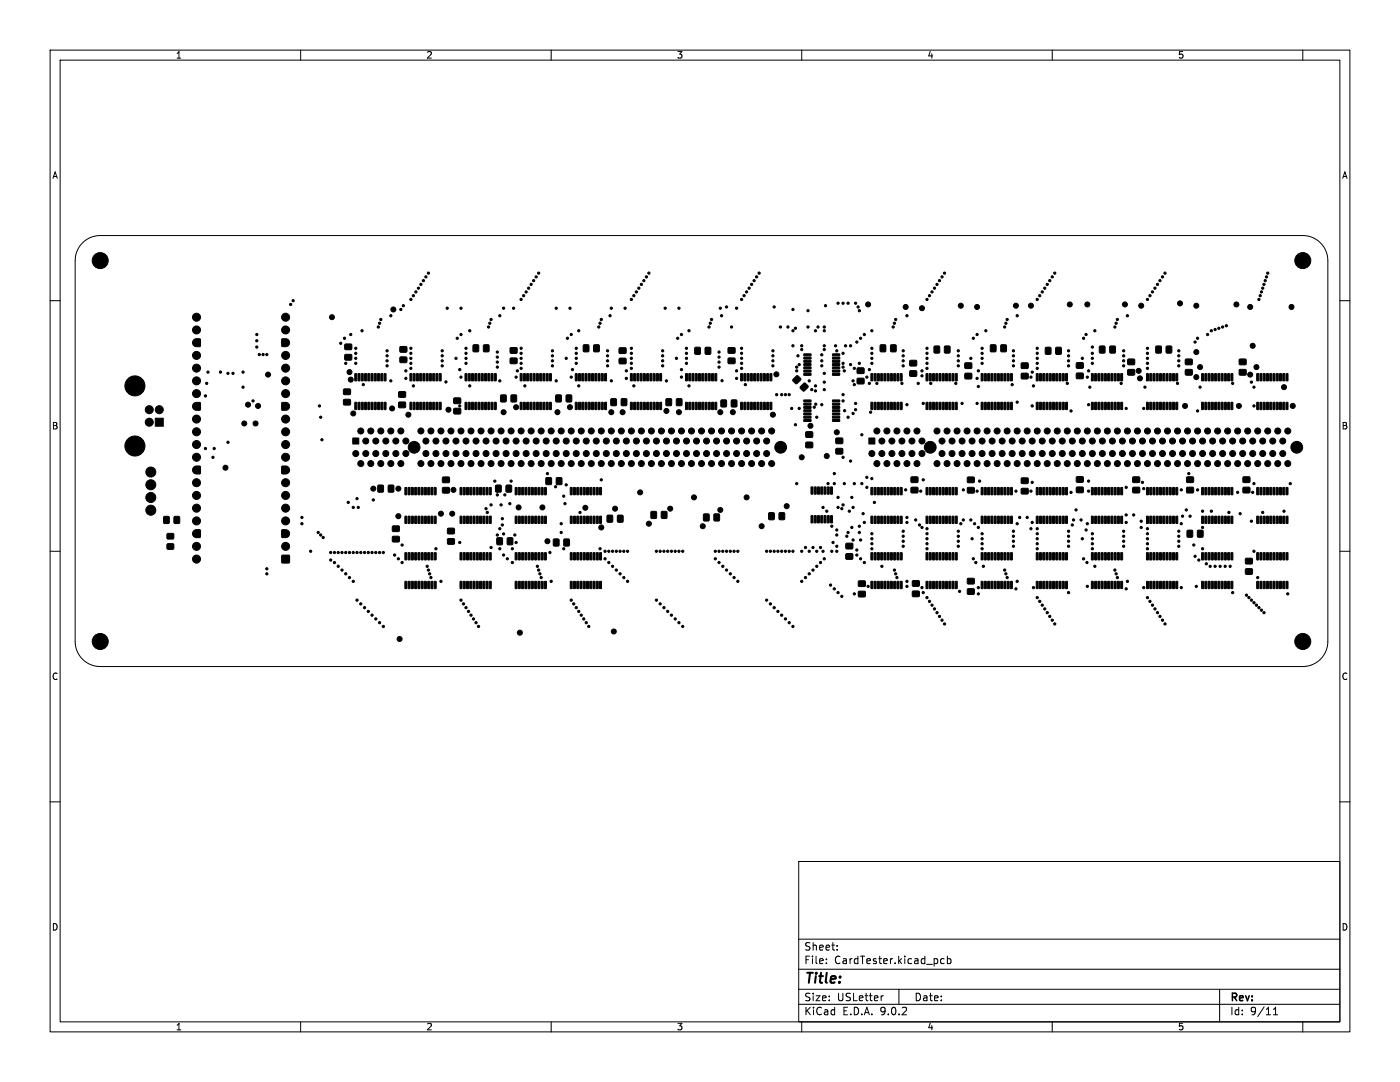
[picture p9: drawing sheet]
<svg xmlns="http://www.w3.org/2000/svg" width="279mm" height="216mm" viewBox="0 0 279 216" stroke-linecap="round" stroke-linejoin="round" font-family="sans-serif">
<defs><g id="words">
<text font-size="2.8" x="160.4" y="196.8">Title:</text>
<g font-size="2.1">
<text x="160.4" y="189.9">Sheet:</text>
<text x="160.4" y="192.6">File:</text>
<text x="166.5" y="192.6">CardTester.kicad_pcb</text>
<text x="160.4" y="202.8">KiCad</text>
<text x="160.4" y="200">Size:</text>
<text x="167" y="200">USLetter</text>
<text x="168.1" y="202.8">E.D.A.</text>
<text x="175.7" y="202.8">9.0.2</text>
<text x="182.4" y="200">Date:</text>
<text x="245.4" y="200.2">Rev:</text>
<text x="245.4" y="202.8">Id:</text>
<text x="249.5" y="202.8">9/11</text>
</g>
<g font-size="1.8">
<text x="35" y="11.9">1</text>
<text x="85" y="11.9">2</text>
<text x="135" y="11.9">3</text>
<text x="185" y="11.9">4</text>
<text x="235" y="11.9">5</text>
<text x="10.3" y="35.9">A</text>
<text x="267.7" y="35.9">A</text>
<text x="10.3" y="85.9">B</text>
<text x="267.7" y="85.9">B</text>
<text x="10.3" y="135.9">C</text>
<text x="267.7" y="135.9">C</text>
<text x="10.3" y="185.9">D</text>
<text x="267.7" y="185.9">D</text>
<text x="35" y="205.8">1</text>
<text x="85" y="205.8">2</text>
<text x="135" y="205.8">3</text>
<text x="185" y="205.8">4</text>
<text x="235" y="205.8">5</text>
</g>
</g></defs>
<g fill="none" stroke="#000" stroke-width=".2">
<path d="M10 10h259.4v195.9h-259.4zM12 12h255.4v191.9h-255.4zM60 10v2M110 10v2M160 10v2M210 10v2M260 10v2M16.5 48.5a5 5 0 0 1 3.5-1.5h240a5 5 0 0 1 5 5v76a5 5 0 0 1-5 5h-240a5 5 0 0 1-5-5v-76a5 5 0 0 1 1.5-3.5zM10 60h2M267.4 60h2M10 110h2M267.4 110h2"/>
<path d="M10 160h2M159.4 171.9h108v32h-108zM267.4 160h2M159.4 197.4h108M159.4 193.4h108M159.4 187.4h108M164.9 192.1v.2M164.9 191.4v.1M167.1 189.4v.2M167.1 188.7v.1M176.3 198.7l-.3 .1M179.4 197.4v3"/>
<path d="M188.4 191.4l-.4-.1-.3 .3 .2 .6h.5M189.1 191.4l.4-.1 .3 .3-.2 .6h-.5M189.1 190.8v1.5M243.4 197.4v6.5M60 203.9v2M110 203.9v2M159.4 200.4h108M160 203.9v2M210 203.9v2M254.1 202.5h.9M254.1 201.4l.5-.4v1.5M260 203.9v2"/>
</g>
<g fill="#000" stroke="#000" stroke-width=".2">
<path d="M38.6 67.9l.5-.3 .9 .1v1.4l-.8 .1a.8 .8 0 0 1-.7-.5 .8 .8 0 0 1 .1-.8zM56.2 67.7l.8-.1a.8 .8 0 0 1 .8 .8 .8 .8 0 0 1-.8 .8l-.8-.1zM68.6 77.7h1.3v1h-1.3zM68.8 68.7h1.4v1h-1.4zM68.8 70.8h1.4v1h-1.4zM70.8 74.6h.4l-.1 1.4h-.3zM71.5 74.6h.3v1.4h-.3zM72.1 74.6h.4l-.1 1.4h-.3zM72.8 74.6h.3v1.4h-.3zM73.4 74.6h.4l-.1 1.4h-.3zM74.1 74.6h.3v1.4h-.3zM74.7 74.6h.4l-.1 1.4h-.3z"/>
<path d="M75.4 74.6h.3v1.4h-.3zM76 74.6h.4l-.1 1.4h-.3zM76.7 74.6h.3v1.4h-.3zM79.6 78.2h1.3v1h-1.3zM79.8 69.2h1.4v1h-1.4zM79.8 71.3h1.4v1h-1.4zM81.8 74.6h.4l-.1 1.4h-.3zM82.5 74.6h.3v1.4h-.3zM83.1 74.6h.4l-.1 1.4h-.3zM83.8 74.6h.3v1.4h-.3zM84.4 74.6h.4l-.1 1.4h-.3zM85.1 74.6h.3v1.4h-.3z"/>
<path d="M85.7 74.6h.4l-.1 1.4h-.3zM86.4 74.6h.3v1.4h-.3zM87 74.6h.4l-.1 1.4h-.3zM87.7 74.6h.3v1.4h-.3zM92.8 74.6h.4l-.1 1.4h-.3zM93.5 74.6h.3v1.4h-.3zM94.1 74.6h.4l-.1 1.4h-.3zM94.4 68.8h1.1v1.4h-1.1zM94.8 74.6h.3v1.4h-.3zM95.4 74.6h.4l-.1 1.4h-.3zM96.1 74.6h.3v1.4h-.3zM96.5 68.8h1.1v1.4h-1.1z"/>
<path d="M96.7 74.6h.4l-.1 1.4h-.3zM97.4 74.6h.3v1.4h-.3zM98 74.6h.4l-.1 1.4h-.3zM98.7 74.6h.3v1.4h-.3zM99.9 78.8h1.1v1.4h-1.1zM101.8 69.4h1.4v1h-1.4zM101.8 71.5h1.4v1h-1.4zM102 78.8h1.1v1.4h-1.1zM103.8 74.6h.4l-.1 1.4h-.3zM104.5 74.6h.3v1.4h-.3zM105.1 74.6h.4l-.1 1.4h-.3zM105.8 74.6h.3v1.4h-.3z"/>
<path d="M106.4 74.6h.4l-.1 1.4h-.3zM107.1 74.6h.3v1.4h-.3zM107.7 74.6h.4l-.1 1.4h-.3zM108.4 74.6h.3v1.4h-.3zM109 74.6h.4l-.1 1.4h-.3zM109.7 74.6h.3v1.4h-.3zM110.9 78.8h1.1v1.4h-1.1zM113 78.8h1.1v1.4h-1.1zM114.8 74.6h.4l-.1 1.4h-.3zM115.5 74.6h.3v1.4h-.3zM116.1 74.6h.4l-.1 1.4h-.3zM116.4 68.8h1.1v1.4h-1.1z"/>
<path d="M116.8 74.6h.3v1.4h-.3zM117.4 74.6h.4l-.1 1.4h-.3zM118.1 74.6h.3v1.4h-.3zM118.5 68.8h1.1v1.4h-1.1zM118.7 74.6h.4l-.1 1.4h-.3zM119.4 74.6h.3v1.4h-.3zM120 74.6h.4l-.1 1.4h-.3zM120.7 74.6h.3v1.4h-.3zM123.6 69.4h1.3v1.1h-1.3zM123.6 71.5h1.3v1.1h-1.3zM125.8 74.6h.4l-.1 1.4h-.3zM126.5 74.6h.3v1.4h-.3z"/>
<path d="M127.1 74.6h.4l-.1 1.4h-.3zM127.8 74.6h.3v1.4h-.3zM128.4 74.6h.4l-.1 1.4h-.3zM129.1 74.6h.3v1.4h-.3zM129.7 74.6h.4l-.1 1.4h-.3zM130.4 74.6h.3v1.4h-.3zM131 74.6h.4l-.1 1.4h-.3zM131.7 74.6h.3v1.4h-.3zM136.8 74.6h.4l-.1 1.4h-.3zM137.5 74.6h.3v1.4h-.3zM138.1 74.6h.4l-.1 1.4h-.3zM138.7 69.3h1v1.4h-1z"/>
<path d="M138.8 74.6h.3v1.4h-.3zM139.4 74.6h.4l-.1 1.4h-.3zM140.1 74.6h.3v1.4h-.3zM140.8 69.3h1v1.4h-1zM140.7 74.6h.4l-.1 1.4h-.3zM141.4 74.6h.3v1.4h-.3zM142 74.6h.4l-.1 1.4h-.3zM142.7 74.6h.3v1.4h-.3zM145.3 69.4h1.4v1h-1.4zM145.3 71.5h1.4v1h-1.4zM147.8 74.6h.4l-.1 1.4h-.3zM148.5 74.6h.3v1.4h-.3z"/>
<path d="M149.1 74.6h.4l-.1 1.4h-.3zM149.8 74.6h.3v1.4h-.3zM150.4 74.6h.4l-.1 1.4h-.3zM151.1 74.6h.3v1.4h-.3zM151.7 74.6h.4l-.1 1.4h-.3zM152.4 74.6h.3v1.4h-.3zM153 74.6h.4l-.1 1.4h-.3zM153.7 74.6h.3v1.4h-.3zM158.3 75.7l.8-.8 .7 .8-.9 .9-.6-.6zM160.4 76.5h.4l.5 .6-.9 1-.7-.8zM160.4 70.6h1.4l.1 .3-1.4 .1zM160.4 71.3h1.4l.1 .3h-1.4z"/>
<path d="M160.4 71.9h1.4l.1 .3-1.4 .1zM160.4 72.6h1.4l.1 .3h-1.4zM160.4 73.2h1.4l.1 .3-1.4 .1zM160.4 73.9h1.4l.1 .3h-1.4zM160.4 74.5h1.4l.1 .3-1.4 .1zM166.2 74.5h1.3l.1 .3-1.4 .1zM166.2 73.9h1.3l.1 .3h-1.4zM166.2 73.2h1.3l.1 .3-1.4 .1zM166.2 72.6h1.3l.1 .3h-1.4zM166.2 71.9h1.3l.1 .3-1.4 .1zM166.2 71.3h1.3l.1 .3h-1.4zM166.2 70.6h1.3l.1 .3-1.4 .1z"/>
<path d="M171.1 75.5h1.3v1.1h-1.3zM171.1 73.4h1.3v1.1h-1.3zM173.8 74.6h.4l-.1 1.4h-.3zM174.5 74.6h.3v1.4h-.3zM175.1 74.6h.4l-.1 1.4h-.3zM175.7 68.8h1v1.4h-1zM175.8 74.6h.3v1.4h-.3zM176.4 74.6h.4l-.1 1.4h-.3zM177.1 74.6h.3v1.4h-.3zM177.8 68.8h1v1.4h-1zM177.7 74.6h.4l-.1 1.4h-.3zM178.4 74.6h.3v1.4h-.3z"/>
<path d="M179 74.6h.4l-.1 1.4h-.3zM179.7 74.6h.3v1.4h-.3zM181.6 74h1.3v1.1h-1.3zM181.6 71.9h1.3v1.1h-1.3zM184.8 74.6h.4l-.1 1.4h-.3zM185.5 74.6h.3v1.4h-.3zM186.1 74.6h.4l-.1 1.4h-.3zM186.4 69.1h1.1v1.3h-1.1zM186.8 74.6h.3v1.4h-.3zM187.4 74.6h.4l-.1 1.4h-.3zM188.1 74.6h.3v1.4h-.3zM188.5 69.1h1.1v1.3h-1.1z"/>
<path d="M188.7 74.6h.4l-.1 1.4h-.3zM189.4 74.6h.3v1.4h-.3zM190 74.6h.4l-.1 1.4h-.3zM190.7 74.6h.3v1.4h-.3zM192.6 74.5h1.3v1.1h-1.3zM192.6 72.4h1.3v1.1h-1.3zM195.8 74.6h.4l-.1 1.4h-.3zM196.5 74.6h.3v1.4h-.3zM197.1 74.6h.4l-.1 1.4h-.3zM197.7 68.8h1v1.4h-1zM197.8 74.6h.3v1.4h-.3zM198.4 74.6h.4l-.1 1.4h-.3z"/>
<path d="M199.1 74.6h.3v1.4h-.3zM199.8 68.8h1v1.4h-1zM199.7 74.6h.4l-.1 1.4h-.3zM200.4 74.6h.3v1.4h-.3zM201 74.6h.4l-.1 1.4h-.3zM201.7 74.6h.3v1.4h-.3zM203.8 74.5h1.4v1.1h-1.4zM203.8 72.4h1.4v1.1h-1.4zM206.8 74.6h.4l-.1 1.4h-.3zM207.5 74.6h.3v1.4h-.3zM208.1 74.6h.4l-.1 1.4h-.3zM208.7 69.3h1v1.4h-1z"/>
<path d="M208.8 74.6h.3v1.4h-.3zM209.4 74.6h.4l-.1 1.4h-.3zM210.1 74.6h.3v1.4h-.3zM210.7 69.3h1.1v1.4h-1.1zM210.7 74.6h.4l-.1 1.4h-.3zM211.4 74.6h.3v1.4h-.3zM212 74.6h.4l-.1 1.4h-.3zM212.7 74.6h.3v1.4h-.3zM214.8 74.5h1.4v1h-1.4zM214.8 72.4h1.4v1h-1.4zM217.8 74.6h.4l-.1 1.4h-.3zM218.5 74.6h.3v1.4h-.3z"/>
<path d="M219.1 74.6h.4l-.1 1.4h-.3zM219.4 69.1h1.1v1.3h-1.1zM219.8 74.6h.3v1.4h-.3zM220.4 74.6h.4l-.1 1.4h-.3zM221.1 74.6h.3v1.4h-.3zM221.5 69.1h1.1v1.3h-1.1zM221.7 74.6h.4l-.1 1.4h-.3zM222.4 74.6h.3v1.4h-.3zM223 74.6h.4l-.1 1.4h-.3zM223.7 74.6h.3v1.4h-.3zM225.1 73.8h1.3v1h-1.3zM225.1 71.7h1.3v1h-1.3z"/>
<path d="M228.8 74.6h.4l-.1 1.4h-.3zM229.5 74.6h.3v1.4h-.3zM230.1 74.6h.4l-.1 1.4h-.3zM230.7 69.1h1v1.3h-1zM230.8 74.6h.3v1.4h-.3zM231.4 74.6h.4l-.1 1.4h-.3zM232.1 74.6h.3v1.4h-.3zM232.8 69.1h1v1.3h-1zM232.7 74.6h.4l-.1 1.4h-.3zM233.4 74.6h.3v1.4h-.3zM234 74.6h.4l-.1 1.4h-.3zM234.7 74.6h.3v1.4h-.3z"/>
<path d="M236.6 73.8h1.3v1h-1.3zM236.6 71.7h1.3v1h-1.3zM239.8 74.6h.4l-.1 1.4h-.3zM240.5 74.6h.3v1.4h-.3zM241.1 74.6h.4l-.1 1.4h-.3zM241.8 74.6h.3v1.4h-.3zM242.4 74.6h.4l-.1 1.4h-.3zM243.1 74.6h.3v1.4h-.3zM243.7 74.6h.4l-.1 1.4h-.3zM244.4 74.6h.3v1.4h-.3zM245 74.6h.4l-.1 1.4h-.3zM245.7 74.6h.3v1.4h-.3z"/>
<path d="M247.3 73.8h1.4v1h-1.4zM247.3 71.7h1.4v1h-1.4zM250.8 74.6h.4l-.1 1.4h-.3zM251.5 74.6h.3v1.4h-.3zM252.1 74.6h.4l-.1 1.4h-.3zM252.8 74.6h.3v1.4h-.3zM253.4 74.6h.4l-.1 1.4h-.3zM254.1 74.6h.3v1.4h-.3zM254.7 74.6h.4l-.1 1.4h-.3zM255.4 74.6h.3v1.4h-.3zM256 74.6h.4l-.1 1.4h-.3zM256.7 74.6h.3v1.4h-.3z"/>
<path d="M31 83.5h1.6v1.6h-1.6zM38.6 93.3l.5-.3 .9 .1v1.4l-.8 .1a.8 .8 0 0 1-.7-.5 .8 .8 0 0 1 .1-.8zM38.6 80.6l.5-.3 .9 .1v1.4l-.8 .1a.8 .8 0 0 1-.7-.5 .8 .8 0 0 1 .1-.8zM56.2 80.4l.8-.1a.8 .8 0 0 1 .8 .8 .8 .8 0 0 1-.8 .8l-.8-.1zM56.2 93.1l.8-.1a.8 .8 0 0 1 .8 .8 .8 .8 0 0 1-.8 .8l-.8-.1zM68.6 79.7h1.3v1.1h-1.3zM70.4 87.4h1.2v1.2h-1.2zM70.8 80.3h.4l-.1 1.4h-.3zM71.5 80.3h.3v1.4h-.3zM72.1 80.3h.4l-.1 1.4h-.3zM72.8 80.3h.3v1.4h-.3zM73.4 80.3h.4l-.1 1.4h-.3z"/>
<path d="M74.1 80.3h.3v1.4h-.3zM74.7 80.3h.4l-.1 1.4h-.3zM75.4 80.3h.3v1.4h-.3zM76 80.3h.4l-.1 1.4h-.3zM75.4 96.8h1.1v1.4h-1.1zM76.7 80.3h.3v1.4h-.3zM77.5 96.8h1.1v1.4h-1.1zM79.6 80.3h1.3v1h-1.3zM80.8 97.3h.4l-.1 1.4h-.3zM81.5 97.3h.3v1.4h-.3zM81.8 80.3h.4l-.1 1.4h-.3zM82.1 97.3h.4l-.1 1.4h-.3z"/>
<path d="M82.5 80.3h.3v1.4h-.3zM82.8 97.3h.3v1.4h-.3zM83.1 80.3h.4l-.1 1.4h-.3zM83.4 97.3h.4l-.1 1.4h-.3zM83.8 80.3h.3v1.4h-.3zM84.1 97.3h.3v1.4h-.3zM84.4 80.3h.4l-.1 1.4h-.3zM84.7 97.3h.4l-.1 1.4h-.3zM85.1 80.3h.3v1.4h-.3zM85.4 97.3h.3v1.4h-.3zM85.7 80.3h.4l-.1 1.4h-.3zM86 97.3h.4l-.1 1.4h-.3z"/>
<path d="M86.4 80.3h.3v1.4h-.3zM86.7 97.3h.3v1.4h-.3zM87 80.3h.4l-.1 1.4h-.3zM87.7 80.3h.3v1.4h-.3zM88.3 97.3h1.4v1h-1.4zM88.3 95.2h1.4v1.1h-1.4zM90.6 81.5h1.3v1.1h-1.3zM90.6 79.4h1.3v1.1h-1.3zM91.8 97.3h.4l-.1 1.4h-.3zM92.5 97.3h.3v1.4h-.3zM92.8 80.3h.4l-.1 1.4h-.3zM93.1 97.3h.4l-.1 1.4h-.3z"/>
<path d="M93.5 80.3h.3v1.4h-.3zM93.8 97.3h.3v1.4h-.3zM94.1 80.3h.4l-.1 1.4h-.3zM94.4 97.3h.4l-.1 1.4h-.3zM94.8 80.3h.3v1.4h-.3zM95.1 97.3h.3v1.4h-.3zM95.4 80.3h.4l-.1 1.4h-.3zM95.7 97.3h.4l-.1 1.4h-.3zM96.1 80.3h.3v1.4h-.3zM96.4 97.3h.3v1.4h-.3zM96.7 80.3h.4l-.1 1.4h-.3zM97 97.3h.4l-.1 1.4h-.3z"/>
<path d="M97.4 80.3h.3v1.4h-.3zM97.7 97.3h.3v1.4h-.3zM98 80.3h.4l-.1 1.4h-.3zM98.7 80.3h.3v1.4h-.3zM98.9 96.8h1.1v1.4h-1.1zM101 96.8h1.1v1.4h-1.1zM102.8 97.3h.4l-.1 1.4h-.3zM103.5 97.3h.3v1.4h-.3zM103.8 80.3h.4l-.1 1.4h-.3zM104.1 97.3h.4l-.1 1.4h-.3zM104.5 80.3h.3v1.4h-.3zM104.8 97.3h.3v1.4h-.3z"/>
<path d="M105.1 80.3h.4l-.1 1.4h-.3zM105.4 97.3h.4l-.1 1.4h-.3zM105.8 80.3h.3v1.4h-.3zM106.1 97.3h.3v1.4h-.3zM106.4 80.3h.4l-.1 1.4h-.3zM106.7 97.3h.4l-.1 1.4h-.3zM107.1 80.3h.3v1.4h-.3zM107.4 97.3h.3v1.4h-.3zM107.7 80.3h.4l-.1 1.4h-.3zM108 97.3h.4l-.1 1.4h-.3zM108.4 80.3h.3v1.4h-.3zM108.7 97.3h.3v1.4h-.3z"/>
<path d="M109 80.3h.4l-.1 1.4h-.3zM109.7 80.3h.3v1.4h-.3zM109 95.3h1v1.4h-1zM111.1 95.3h1v1.4h-1zM113.8 97.3h.4l-.1 1.4h-.3zM114.5 97.3h.3v1.4h-.3zM114.8 80.3h.4l-.1 1.4h-.3zM115.1 97.3h.4l-.1 1.4h-.3zM115.5 80.3h.3v1.4h-.3zM115.8 97.3h.3v1.4h-.3zM116.1 80.3h.4l-.1 1.4h-.3zM116.4 97.3h.4l-.1 1.4h-.3z"/>
<path d="M116.8 80.3h.3v1.4h-.3zM117.1 97.3h.3v1.4h-.3zM117.4 80.3h.4l-.1 1.4h-.3zM117.7 97.3h.4l-.1 1.4h-.3zM118.1 80.3h.3v1.4h-.3zM118.4 97.3h.3v1.4h-.3zM118.7 80.3h.4l-.1 1.4h-.3zM119 97.3h.4l-.1 1.4h-.3zM119.4 80.3h.3v1.4h-.3zM119.7 97.3h.3v1.4h-.3zM120 80.3h.4l-.1 1.4h-.3zM120.7 80.3h.3v1.4h-.3z"/>
<path d="M121.9 79.6h1.1v1.3h-1.1zM124 79.6h1.1v1.3h-1.1zM125.8 80.3h.4l-.1 1.4h-.3zM126.5 80.3h.3v1.4h-.3zM127.1 80.3h.4l-.1 1.4h-.3zM127.8 80.3h.3v1.4h-.3zM128.4 80.3h.4l-.1 1.4h-.3zM129.1 80.3h.3v1.4h-.3zM129.7 80.3h.4l-.1 1.4h-.3zM130.4 80.3h.3v1.4h-.3zM131 80.3h.4l-.1 1.4h-.3zM131.7 80.3h.3v1.4h-.3z"/>
<path d="M132.9 79.6h1.1v1.3h-1.1zM135 79.6h1.1v1.3h-1.1zM136.8 80.3h.4l-.1 1.4h-.3zM137.5 80.3h.3v1.4h-.3zM138.1 80.3h.4l-.1 1.4h-.3zM138.8 80.3h.3v1.4h-.3zM139.4 80.3h.4l-.1 1.4h-.3zM140.1 80.3h.3v1.4h-.3zM140.7 80.3h.4l-.1 1.4h-.3zM141.4 80.3h.3v1.4h-.3zM142 80.3h.4l-.1 1.4h-.3zM142.7 80.3h.3v1.4h-.3z"/>
<path d="M143.9 79.8h1v1.4h-1zM146 79.8h1v1.4h-1zM147.8 80.3h.4l-.1 1.4h-.3zM148.5 80.3h.3v1.4h-.3zM149.1 80.3h.4l-.1 1.4h-.3zM149.8 80.3h.3v1.4h-.3zM150.4 80.3h.4l-.1 1.4h-.3zM151.1 80.3h.3v1.4h-.3zM151.7 80.3h.4l-.1 1.4h-.3zM152.4 80.3h.3v1.4h-.3zM153 80.3h.4l-.1 1.4h-.3zM153.7 80.3h.3v1.4h-.3z"/>
<path d="M160.4 79.8h1.4l.1 .3-1.4 .1zM160.4 80.5h1.4l.1 .3h-1.4zM160.4 81.1h1.4l.1 .3-1.4 .1zM160.4 81.8h1.4l.1 .3h-1.4zM160.4 82.4h1.4l.1 .3-1.4 .1zM160.4 83.1h1.4l.1 .3h-1.4zM160.4 83.7h1.4l.1 .3-1.4 .1zM160.8 86.2h1.4v1h-1.4zM160.8 88.3h1.4v1h-1.4zM161.9 97.2h.3v1.4h-.3zM162.5 97.2h.4l-.1 1.4h-.3zM163.2 97.2h.3v1.4h-.3z"/>
<path d="M163.8 97.2h.4l-.1 1.4h-.3zM164.5 97.2h.3v1.4h-.3zM165.1 97.2h.4l-.1 1.4h-.3zM165.8 97.2h.3v1.4h-.3zM166.2 83.7h1.3l.1 .3-1.4 .1zM166.2 83.1h1.3l.1 .3h-1.4zM166.2 82.4h1.3l.1 .3-1.4 .1zM166.2 81.8h1.3l.1 .3h-1.4zM166.2 81.1h1.3l.1 .3-1.4 .1zM166.2 80.5h1.3l.1 .3h-1.4zM166.2 79.8h1.3l.1 .3-1.4 .1zM166.8 87.4h1.4v1.1h-1.4z"/>
<path d="M166.8 89.5h1.4v1.1h-1.4zM173.4 87.4h1.2v1.2h-1.2zM173.8 80.3h.4l-.1 1.4h-.3zM173.8 97.3h.4l-.1 1.4h-.3zM174.5 80.3h.3v1.4h-.3zM174.5 97.3h.3v1.4h-.3zM175.1 80.3h.4l-.1 1.4h-.3zM175.1 97.3h.4l-.1 1.4h-.3zM175.8 80.3h.3v1.4h-.3zM175.8 97.3h.3v1.4h-.3zM176.4 80.3h.4l-.1 1.4h-.3zM176.4 97.3h.4l-.1 1.4h-.3z"/>
<path d="M177.1 80.3h.3v1.4h-.3zM177.1 97.3h.3v1.4h-.3zM177.7 80.3h.4l-.1 1.4h-.3zM177.7 97.3h.4l-.1 1.4h-.3zM178.4 80.3h.3v1.4h-.3zM178.4 97.3h.3v1.4h-.3zM179 80.3h.4l-.1 1.4h-.3zM179 97.3h.4l-.1 1.4h-.3zM179.7 80.3h.3v1.4h-.3zM179.7 97.3h.3v1.4h-.3zM181.8 97.3h1.4v1h-1.4zM181.8 95.2h1.4v1h-1.4z"/>
<path d="M184.8 80.3h.4l-.1 1.4h-.3zM184.8 97.3h.4l-.1 1.4h-.3zM185.5 80.3h.3v1.4h-.3zM185.5 97.3h.3v1.4h-.3zM186.1 80.3h.4l-.1 1.4h-.3zM186.1 97.3h.4l-.1 1.4h-.3zM186.8 80.3h.3v1.4h-.3zM186.8 97.3h.3v1.4h-.3zM187.4 80.3h.4l-.1 1.4h-.3zM187.4 97.3h.4l-.1 1.4h-.3zM188.1 80.3h.3v1.4h-.3zM188.1 97.3h.3v1.4h-.3z"/>
<path d="M188.7 80.3h.4l-.1 1.4h-.3zM188.7 97.3h.4l-.1 1.4h-.3zM189.4 80.3h.3v1.4h-.3zM189.4 97.3h.3v1.4h-.3zM190 80.3h.4l-.1 1.4h-.3zM190 97.3h.4l-.1 1.4h-.3zM190.7 80.3h.3v1.4h-.3zM190.7 97.3h.3v1.4h-.3zM193.1 97.3h1.3v1h-1.3zM193.1 95.2h1.3v1.1h-1.3zM195.8 80.3h.4l-.1 1.4h-.3zM195.8 97.3h.4l-.1 1.4h-.3z"/>
<path d="M196.5 80.3h.3v1.4h-.3zM196.5 97.3h.3v1.4h-.3zM197.1 80.3h.4l-.1 1.4h-.3zM197.1 97.3h.4l-.1 1.4h-.3zM197.8 80.3h.3v1.4h-.3zM197.8 97.3h.3v1.4h-.3zM198.4 80.3h.4l-.1 1.4h-.3zM198.4 97.3h.4l-.1 1.4h-.3zM199.1 80.3h.3v1.4h-.3zM199.1 97.3h.3v1.4h-.3zM199.7 80.3h.4l-.1 1.4h-.3zM199.7 97.3h.4l-.1 1.4h-.3z"/>
<path d="M200.4 80.3h.3v1.4h-.3zM200.4 97.3h.3v1.4h-.3zM201 80.3h.4l-.1 1.4h-.3zM201 97.3h.4l-.1 1.4h-.3zM201.7 80.3h.3v1.4h-.3zM201.7 97.3h.3v1.4h-.3zM203.8 97.5h1.4v1h-1.4zM203.8 95.4h1.4v1h-1.4zM206.8 80.3h.4l-.1 1.4h-.3zM206.8 97.3h.4l-.1 1.4h-.3zM207.5 80.3h.3v1.4h-.3zM207.5 97.3h.3v1.4h-.3z"/>
<path d="M208.1 80.3h.4l-.1 1.4h-.3zM208.1 97.3h.4l-.1 1.4h-.3zM208.8 80.3h.3v1.4h-.3zM208.8 97.3h.3v1.4h-.3zM209.4 80.3h.4l-.1 1.4h-.3zM209.4 97.3h.4l-.1 1.4h-.3zM210.1 80.3h.3v1.4h-.3zM210.1 97.3h.3v1.4h-.3zM210.7 80.3h.4l-.1 1.4h-.3zM210.7 97.3h.4l-.1 1.4h-.3zM211.4 80.3h.3v1.4h-.3zM211.4 97.3h.3v1.4h-.3z"/>
<path d="M212 80.3h.4l-.1 1.4h-.3zM212 97.3h.4l-.1 1.4h-.3zM212.7 80.3h.3v1.4h-.3zM212.7 97.3h.3v1.4h-.3zM214.8 97.2h1.4v1.1h-1.4zM214.8 95.2h1.4v1h-1.4zM217.8 80.3h.4l-.1 1.4h-.3zM217.8 97.3h.4l-.1 1.4h-.3zM218.5 80.3h.3v1.4h-.3zM218.5 97.3h.3v1.4h-.3zM219.1 80.3h.4l-.1 1.4h-.3zM219.1 97.3h.4l-.1 1.4h-.3z"/>
<path d="M219.8 80.3h.3v1.4h-.3zM219.8 97.3h.3v1.4h-.3zM220.4 80.3h.4l-.1 1.4h-.3zM220.4 97.3h.4l-.1 1.4h-.3zM221.1 80.3h.3v1.4h-.3zM221.1 97.3h.3v1.4h-.3zM221.7 80.3h.4l-.1 1.4h-.3zM221.7 97.3h.4l-.1 1.4h-.3zM222.4 80.3h.3v1.4h-.3zM222.4 97.3h.3v1.4h-.3zM223 80.3h.4l-.1 1.4h-.3zM223 97.3h.4l-.1 1.4h-.3z"/>
<path d="M223.7 80.3h.3v1.4h-.3zM223.7 97.3h.3v1.4h-.3zM226.1 97.3h1.3v1h-1.3zM226.1 95.2h1.3v1h-1.3zM228.8 80.3h.4l-.1 1.4h-.3zM228.8 97.3h.4l-.1 1.4h-.3zM229.5 80.3h.3v1.4h-.3zM229.5 97.3h.3v1.4h-.3zM230.1 80.3h.4l-.1 1.4h-.3zM230.1 97.3h.4l-.1 1.4h-.3zM230.8 80.3h.3v1.4h-.3zM230.8 97.3h.3v1.4h-.3z"/>
<path d="M231.4 80.3h.4l-.1 1.4h-.3zM231.4 97.3h.4l-.1 1.4h-.3zM232.1 80.3h.3v1.4h-.3zM232.1 97.3h.3v1.4h-.3zM232.7 80.3h.4l-.1 1.4h-.3zM232.7 97.3h.4l-.1 1.4h-.3zM233.4 80.3h.3v1.4h-.3zM233.4 97.3h.3v1.4h-.3zM234 80.3h.4l-.1 1.4h-.3zM234 97.3h.4l-.1 1.4h-.3zM234.7 80.3h.3v1.4h-.3zM234.7 97.3h.3v1.4h-.3z"/>
<path d="M236.8 97.3h1.4v1h-1.4zM236.8 95.2h1.4v1h-1.4zM239.8 97.3h.4l-.1 1.4h-.3zM239.8 80.3h.4l-.1 1.4h-.3zM240.5 97.3h.3v1.4h-.3zM240.5 80.3h.3v1.4h-.3zM241.1 97.3h.4l-.1 1.4h-.3zM241.1 80.3h.4l-.1 1.4h-.3zM241.8 97.3h.3v1.4h-.3zM241.8 80.3h.3v1.4h-.3zM242.4 97.3h.4l-.1 1.4h-.3zM242.4 80.3h.4l-.1 1.4h-.3z"/>
<path d="M243.1 97.3h.3v1.4h-.3zM243.1 80.3h.3v1.4h-.3zM243.7 97.3h.4l-.1 1.4h-.3zM243.7 80.3h.4l-.1 1.4h-.3zM244.4 97.3h.3v1.4h-.3zM244.4 80.3h.3v1.4h-.3zM245 97.3h.4l-.1 1.4h-.3zM245 80.3h.4l-.1 1.4h-.3zM245.7 97.3h.3v1.4h-.3zM245.7 80.3h.3v1.4h-.3zM248.1 97.3h1.3v1h-1.3zM248.1 95.2h1.3v1h-1.3z"/>
<path d="M250.8 97.3h.4l-.1 1.4h-.3zM250.8 80.3h.4l-.1 1.4h-.3zM251.5 97.3h.3v1.4h-.3zM251.5 80.3h.3v1.4h-.3zM252.1 97.3h.4l-.1 1.4h-.3zM252.1 80.3h.4l-.1 1.4h-.3zM252.8 97.3h.3v1.4h-.3zM252.8 80.3h.3v1.4h-.3zM253.4 97.3h.4l-.1 1.4h-.3zM253.4 80.3h.4l-.1 1.4h-.3zM254.1 97.3h.3v1.4h-.3zM254.1 80.3h.3v1.4h-.3z"/>
<path d="M254.7 97.3h.4l-.1 1.4h-.3zM254.7 80.3h.4l-.1 1.4h-.3zM255.4 97.3h.3v1.4h-.3zM255.4 80.3h.3v1.4h-.3zM256 97.3h.4l-.1 1.4h-.3zM256 80.3h.4l-.1 1.4h-.3zM256.7 97.3h.3v1.4h-.3zM256.7 80.3h.3v1.4h-.3zM32.7 103.1h1v1.3h-1zM33.4 108.5h1.2v1.1h-1.2zM33.4 106.5h1.2v1h-1.2zM34.8 103.1h1v1.3h-1z"/>
<path d="M38.6 106l.5-.3 .9 .1v1.4l-.8 .1a.8 .8 0 0 1-.7-.5 .8 .8 0 0 1 .1-.8zM56.2 105.8l.8-.1a.8 .8 0 0 1 .8 .8 .8 .8 0 0 1-.8 .8l-.8-.1zM56.3 110.8h1.4v1.5h-1.4zM78.3 107.1h1.4v1h-1.4zM78.3 105h1.4v1h-1.4zM80.8 103h.4l-.1 1.5-.3-.1zM80.8 116h.4l-.1 1.5-.3-.1zM80.8 110.3h.4l-.1 1.4h-.3zM81.5 103h.3v1.5l-.3-.1zM81.5 116h.3v1.5l-.3-.1zM81.5 110.3h.3v1.4h-.3zM82.1 103h.4l-.1 1.5-.3-.1z"/>
<path d="M82.1 116h.4l-.1 1.5-.3-.1zM82.1 110.3h.4l-.1 1.4h-.3zM82.8 103h.3v1.5l-.3-.1zM82.8 116h.3v1.5l-.3-.1zM82.8 110.3h.3v1.4h-.3zM83.4 103h.4l-.1 1.5-.3-.1zM83.4 116h.4l-.1 1.5-.3-.1zM83.4 110.3h.4l-.1 1.4h-.3zM84.1 103h.3v1.5l-.3-.1zM84.1 116h.3v1.5l-.3-.1zM84.1 110.3h.3v1.4h-.3zM84.7 103h.4l-.1 1.5-.3-.1z"/>
<path d="M84.7 116h.4l-.1 1.5-.3-.1zM84.7 110.3h.4l-.1 1.4h-.3zM85.4 103h.3v1.5l-.3-.1zM85.4 116h.3v1.5l-.3-.1zM85.4 110.3h.3v1.4h-.3zM86 103h.4l-.1 1.5-.3-.1zM86 116h.4l-.1 1.5-.3-.1zM86 110.3h.4l-.1 1.4h-.3zM86.7 103h.3v1.5l-.3-.1zM86.7 116h.3v1.5l-.3-.1zM86.7 110.3h.3v1.4h-.3zM89.3 107.5h1.4v1.1h-1.4z"/>
<path d="M89.3 105.4h1.4v1.1h-1.4zM91.8 116h.4l-.1 1.5-.3-.1zM91.8 110.3h.4l-.1 1.4h-.3zM91.8 103h.4l-.1 1.5-.3-.1zM92.5 116h.3v1.5l-.3-.1zM92.5 110.3h.3v1.4h-.3zM92.5 103h.3v1.5l-.3-.1zM93.1 116h.4l-.1 1.5-.3-.1zM93.1 110.3h.4l-.1 1.4h-.3zM93.1 103h.4l-.1 1.5-.3-.1zM93.8 116h.3v1.5l-.3-.1zM93.8 110.3h.3v1.4h-.3z"/>
<path d="M93.8 103h.3v1.5l-.3-.1zM94.4 116h.4l-.1 1.5-.3-.1zM94.4 110.3h.4l-.1 1.4h-.3zM94.4 103h.4l-.1 1.5-.3-.1zM95.1 116h.3v1.5l-.3-.1zM95.1 110.3h.3v1.4h-.3zM95.1 103h.3v1.5l-.3-.1zM95.7 116h.4l-.1 1.5-.3-.1zM95.7 110.3h.4l-.1 1.4h-.3zM95.7 103h.4l-.1 1.5-.3-.1zM96.4 116h.3v1.5l-.3-.1zM96.4 110.3h.3v1.4h-.3z"/>
<path d="M96.4 103h.3v1.5l-.3-.1zM97 116h.4l-.1 1.5-.3-.1zM97 110.3h.4l-.1 1.4h-.3zM97 103h.4l-.1 1.5-.3-.1zM97.7 116h.3v1.5l-.3-.1zM97.7 110.3h.3v1.4h-.3zM97.7 103h.3v1.5l-.3-.1zM99.2 107.3h1v1.4h-1zM101.3 107.3h1v1.4h-1zM102.8 116h.4l-.1 1.5-.3-.1zM102.8 110.3h.4l-.1 1.4h-.3zM102.8 103h.4l-.1 1.5-.3-.1z"/>
<path d="M103.5 116h.3v1.5l-.3-.1zM103.5 110.3h.3v1.4h-.3zM103.5 103h.3v1.5l-.3-.1zM104.1 116h.4l-.1 1.5-.3-.1zM104.1 110.3h.4l-.1 1.4h-.3zM104.1 103h.4l-.1 1.5-.3-.1zM104.8 116h.3v1.5l-.3-.1zM104.8 110.3h.3v1.4h-.3zM104.8 103h.3v1.5l-.3-.1zM105.4 116h.4l-.1 1.5-.3-.1zM105.4 110.3h.4l-.1 1.4h-.3zM105.4 103h.4l-.1 1.5-.3-.1z"/>
<path d="M106.1 116h.3v1.5l-.3-.1zM106.1 110.3h.3v1.4h-.3zM106.1 103h.3v1.5l-.3-.1zM106.7 116h.4l-.1 1.5-.3-.1zM106.7 110.3h.4l-.1 1.4h-.3zM106.7 103h.4l-.1 1.5-.3-.1zM107.4 116h.3v1.5l-.3-.1zM107.4 110.3h.3v1.4h-.3zM107.4 103h.3v1.5l-.3-.1zM108 116h.4l-.1 1.5-.3-.1zM108 110.3h.4l-.1 1.4h-.3zM108 103h.4l-.1 1.5-.3-.1z"/>
<path d="M108.7 116h.3v1.5l-.3-.1zM108.7 110.3h.3v1.4h-.3zM108.7 103h.3v1.5l-.3-.1zM110.5 107.6h1v1.3h-1zM112.6 107.6h1v1.3h-1zM113.8 116h.4l-.1 1.5-.3-.1zM113.8 110.3h.4l-.1 1.4h-.3zM113.8 103h.4l-.1 1.5-.3-.1zM114.5 116h.3v1.5l-.3-.1zM114.5 110.3h.3v1.4h-.3zM114.5 103h.3v1.5l-.3-.1zM115.1 116h.4l-.1 1.5-.3-.1z"/>
<path d="M115.1 110.3h.4l-.1 1.4h-.3zM115.1 103h.4l-.1 1.5-.3-.1zM115.8 116h.3v1.5l-.3-.1zM115.8 110.3h.3v1.4h-.3zM115.8 103h.3v1.5l-.3-.1zM116.4 116h.4l-.1 1.5-.3-.1zM116.4 110.3h.4l-.1 1.4h-.3zM116.4 103h.4l-.1 1.5-.3-.1zM117.1 116h.3v1.5l-.3-.1zM117.1 110.3h.3v1.4h-.3zM117.1 103h.3v1.5l-.3-.1zM117.7 116h.4l-.1 1.5-.3-.1z"/>
<path d="M117.7 110.3h.4l-.1 1.4h-.3zM117.7 103h.4l-.1 1.5-.3-.1zM118.4 116h.3v1.5l-.3-.1zM118.4 110.3h.3v1.4h-.3zM118.4 103h.3v1.5l-.3-.1zM119 116h.4l-.1 1.5-.3-.1zM119 110.3h.4l-.1 1.4h-.3zM119 103h.4l-.1 1.5-.3-.1zM119.7 116h.3v1.5l-.3-.1zM119.7 110.3h.3v1.4h-.3zM119.7 103h.3v1.5l-.3-.1zM121.2 102.8h1v1.4h-1z"/>
<path d="M123.3 102.8h1v1.4h-1zM129.9 102.1h1.1v1.3h-1.1zM132 102.1h1.1v1.3h-1.1zM140.4 102.6h1.1v1.3h-1.1zM142.5 102.6h1.1v1.3h-1.1zM153.4 102.3h1.1v1.4h-1.1zM155.5 102.3h1.1v1.4h-1.1zM161.9 102.9h.3v1.4h-.3zM162.5 102.9h.4l-.1 1.4h-.3zM163.2 102.9h.3v1.4h-.3zM163.8 102.9h.4l-.1 1.4h-.3zM164.5 102.9h.3v1.4h-.3z"/>
<path d="M165.1 102.9h.4l-.1 1.4h-.3zM165.8 102.9h.3v1.4h-.3zM168.8 108.4h1.4v1.1h-1.4zM168.8 110.5h1.4v1.1h-1.4zM171.3 118h1.4v1.1h-1.4zM171.3 115.9h1.4v1.1h-1.4zM173.8 103h.4l-.1 1.5-.3-.1zM173.8 116h.4l-.1 1.5-.3-.1zM173.8 110.3h.4l-.1 1.4h-.3zM174.5 103h.3v1.5l-.3-.1zM174.5 116h.3v1.5l-.3-.1zM174.5 110.3h.3v1.4h-.3z"/>
<path d="M175.1 103h.4l-.1 1.5-.3-.1zM175.1 116h.4l-.1 1.5-.3-.1zM175.1 110.3h.4l-.1 1.4h-.3zM175.8 103h.3v1.5l-.3-.1zM175.8 116h.3v1.5l-.3-.1zM175.8 110.3h.3v1.4h-.3zM176.4 103h.4l-.1 1.5-.3-.1zM176.4 116h.4l-.1 1.5-.3-.1zM176.4 110.3h.4l-.1 1.4h-.3zM177.1 103h.3v1.5l-.3-.1zM177.1 116h.3v1.5l-.3-.1zM177.1 110.3h.3v1.4h-.3z"/>
<path d="M177.7 103h.4l-.1 1.5-.3-.1zM177.7 116h.4l-.1 1.5-.3-.1zM177.7 110.3h.4l-.1 1.4h-.3zM178.4 103h.3v1.5l-.3-.1zM178.4 116h.3v1.5l-.3-.1zM178.4 110.3h.3v1.4h-.3zM179 103h.4l-.1 1.5-.3-.1zM179 116h.4l-.1 1.5-.3-.1zM179 110.3h.4l-.1 1.4h-.3zM179.7 103h.3v1.5l-.3-.1zM179.7 116h.3v1.5l-.3-.1zM179.7 110.3h.3v1.4h-.3z"/>
<path d="M182.1 118h1.3v1h-1.3zM182.1 115.9h1.3v1h-1.3zM184.8 116h.4l-.1 1.5-.3-.1zM184.8 110.3h.4l-.1 1.4h-.3zM184.8 103h.4l-.1 1.5-.3-.1zM185.5 116h.3v1.5l-.3-.1zM185.5 110.3h.3v1.4h-.3zM185.5 103h.3v1.5l-.3-.1zM186.1 116h.4l-.1 1.5-.3-.1zM186.1 110.3h.4l-.1 1.4h-.3zM186.1 103h.4l-.1 1.5-.3-.1zM186.8 116h.3v1.5l-.3-.1z"/>
<path d="M186.8 110.3h.3v1.4h-.3zM186.8 103h.3v1.5l-.3-.1zM187.4 116h.4l-.1 1.5-.3-.1zM187.4 110.3h.4l-.1 1.4h-.3zM187.4 103h.4l-.1 1.5-.3-.1zM188.1 116h.3v1.5l-.3-.1zM188.1 110.3h.3v1.4h-.3zM188.1 103h.3v1.5l-.3-.1zM188.7 116h.4l-.1 1.5-.3-.1zM188.7 110.3h.4l-.1 1.4h-.3zM188.7 103h.4l-.1 1.5-.3-.1zM189.4 116h.3v1.5l-.3-.1z"/>
<path d="M189.4 110.3h.3v1.4h-.3zM189.4 103h.3v1.5l-.3-.1zM190 116h.4l-.1 1.5-.3-.1zM190 110.3h.4l-.1 1.4h-.3zM190 103h.4l-.1 1.5-.3-.1zM190.7 116h.3v1.5l-.3-.1zM190.7 110.3h.3v1.4h-.3zM190.7 103h.3v1.5l-.3-.1zM193.1 117.5h1.3v1.1h-1.3zM193.1 115.4h1.3v1.1h-1.3zM195.8 116h.4l-.1 1.5-.3-.1zM195.8 110.3h.4l-.1 1.4h-.3z"/>
<path d="M195.8 103h.4l-.1 1.5-.3-.1zM196.5 116h.3v1.5l-.3-.1zM196.5 110.3h.3v1.4h-.3zM196.5 103h.3v1.5l-.3-.1zM197.1 116h.4l-.1 1.5-.3-.1zM197.1 110.3h.4l-.1 1.4h-.3zM197.1 103h.4l-.1 1.5-.3-.1zM197.8 116h.3v1.5l-.3-.1zM197.8 110.3h.3v1.4h-.3zM197.8 103h.3v1.5l-.3-.1zM198.4 116h.4l-.1 1.5-.3-.1zM198.4 110.3h.4l-.1 1.4h-.3z"/>
<path d="M198.4 103h.4l-.1 1.5-.3-.1zM199.1 116h.3v1.5l-.3-.1zM199.1 110.3h.3v1.4h-.3zM199.1 103h.3v1.5l-.3-.1zM199.7 116h.4l-.1 1.5-.3-.1zM199.7 110.3h.4l-.1 1.4h-.3zM199.7 103h.4l-.1 1.5-.3-.1zM200.4 116h.3v1.5l-.3-.1zM200.4 110.3h.3v1.4h-.3zM200.4 103h.3v1.5l-.3-.1zM201 116h.4l-.1 1.5-.3-.1zM201 110.3h.4l-.1 1.4h-.3z"/>
<path d="M201 103h.4l-.1 1.5-.3-.1zM201.7 116h.3v1.5l-.3-.1zM201.7 110.3h.3v1.4h-.3zM201.7 103h.3v1.5l-.3-.1zM206.8 116h.4l-.1 1.5-.3-.1zM206.8 110.3h.4l-.1 1.4h-.3zM206.8 103h.4l-.1 1.5-.3-.1zM207.5 116h.3v1.5l-.3-.1zM207.5 110.3h.3v1.4h-.3zM207.5 103h.3v1.5l-.3-.1zM208.1 116h.4l-.1 1.5-.3-.1zM208.1 110.3h.4l-.1 1.4h-.3z"/>
<path d="M208.1 103h.4l-.1 1.5-.3-.1zM208.8 116h.3v1.5l-.3-.1zM208.8 110.3h.3v1.4h-.3zM208.8 103h.3v1.5l-.3-.1zM209.4 116h.4l-.1 1.5-.3-.1zM209.4 110.3h.4l-.1 1.4h-.3zM209.4 103h.4l-.1 1.5-.3-.1zM210.1 116h.3v1.5l-.3-.1zM210.1 110.3h.3v1.4h-.3zM210.1 103h.3v1.5l-.3-.1zM210.7 116h.4l-.1 1.5-.3-.1zM210.7 110.3h.4l-.1 1.4h-.3z"/>
<path d="M210.7 103h.4l-.1 1.5-.3-.1zM211.4 116h.3v1.5l-.3-.1zM211.4 110.3h.3v1.4h-.3zM211.4 103h.3v1.5l-.3-.1zM212 116h.4l-.1 1.5-.3-.1zM212 110.3h.4l-.1 1.4h-.3zM212 103h.4l-.1 1.5-.3-.1zM212.7 116h.3v1.5l-.3-.1zM212.7 110.3h.3v1.4h-.3zM212.7 103h.3v1.5l-.3-.1zM217.8 116h.4l-.1 1.5-.3-.1zM217.8 110.3h.4l-.1 1.4h-.3z"/>
<path d="M217.8 103h.4l-.1 1.5-.3-.1zM218.5 116h.3v1.5l-.3-.1zM218.5 110.3h.3v1.4h-.3zM218.5 103h.3v1.5l-.3-.1zM219.1 116h.4l-.1 1.5-.3-.1zM219.1 110.3h.4l-.1 1.4h-.3zM219.1 103h.4l-.1 1.5-.3-.1zM219.8 116h.3v1.5l-.3-.1zM219.8 110.3h.3v1.4h-.3zM219.8 103h.3v1.5l-.3-.1zM220.4 116h.4l-.1 1.5-.3-.1zM220.4 110.3h.4l-.1 1.4h-.3z"/>
<path d="M220.4 103h.4l-.1 1.5-.3-.1zM221.1 116h.3v1.5l-.3-.1zM221.1 110.3h.3v1.4h-.3zM221.1 103h.3v1.5l-.3-.1zM221.7 116h.4l-.1 1.5-.3-.1zM221.7 110.3h.4l-.1 1.4h-.3zM221.7 103h.4l-.1 1.5-.3-.1zM222.4 116h.3v1.5l-.3-.1zM222.4 110.3h.3v1.4h-.3zM222.4 103h.3v1.5l-.3-.1zM223 116h.4l-.1 1.5-.3-.1zM223 110.3h.4l-.1 1.4h-.3z"/>
<path d="M223 103h.4l-.1 1.5-.3-.1zM223.7 116h.3v1.5l-.3-.1zM223.7 110.3h.3v1.4h-.3zM223.7 103h.3v1.5l-.3-.1zM228.8 116h.4l-.1 1.5-.3-.1zM228.8 110.3h.4l-.1 1.4h-.3zM228.8 103h.4l-.1 1.5-.3-.1zM229.5 116h.3v1.5l-.3-.1zM229.5 110.3h.3v1.4h-.3zM229.5 103h.3v1.5l-.3-.1zM230.1 116h.4l-.1 1.5-.3-.1zM230.1 110.3h.4l-.1 1.4h-.3z"/>
<path d="M230.1 103h.4l-.1 1.5-.3-.1zM230.8 116h.3v1.5l-.3-.1zM230.8 110.3h.3v1.4h-.3zM230.8 103h.3v1.5l-.3-.1zM231.4 116h.4l-.1 1.5-.3-.1zM231.4 110.3h.4l-.1 1.4h-.3zM231.4 103h.4l-.1 1.5-.3-.1zM232.1 116h.3v1.5l-.3-.1zM232.1 110.3h.3v1.4h-.3zM232.1 103h.3v1.5l-.3-.1zM232.7 116h.4l-.1 1.5-.3-.1zM232.7 110.3h.4l-.1 1.4h-.3z"/>
<path d="M232.7 103h.4l-.1 1.5-.3-.1zM233.4 116h.3v1.5l-.3-.1zM233.4 110.3h.3v1.4h-.3zM233.4 103h.3v1.5l-.3-.1zM234 116h.4l-.1 1.5-.3-.1zM234 110.3h.4l-.1 1.4h-.3zM234 103h.4l-.1 1.5-.3-.1zM234.7 116h.3v1.5l-.3-.1zM234.7 110.3h.3v1.4h-.3zM234.7 103h.3v1.5l-.3-.1zM236.9 105.8h1.1v1.4h-1.1zM239.8 103h.4l-.1 1.5-.3-.1z"/>
<path d="M239.8 116h.4l-.1 1.5-.3-.1zM239.8 110.3h.4l-.1 1.4h-.3zM239 105.8h1.1v1.4h-1.1zM240.5 103h.3v1.5l-.3-.1zM240.5 116h.3v1.5l-.3-.1zM240.5 110.3h.3v1.4h-.3zM241.1 103h.4l-.1 1.5-.3-.1zM241.1 116h.4l-.1 1.5-.3-.1zM241.1 110.3h.4l-.1 1.4h-.3zM241.8 103h.3v1.5l-.3-.1zM241.8 116h.3v1.5l-.3-.1zM241.8 110.3h.3v1.4h-.3z"/>
<path d="M242.4 103h.4l-.1 1.5-.3-.1zM242.4 116h.4l-.1 1.5-.3-.1zM242.4 110.3h.4l-.1 1.4h-.3zM243.1 103h.3v1.5l-.3-.1zM243.1 116h.3v1.5l-.3-.1zM243.1 110.3h.3v1.4h-.3zM243.7 103h.4l-.1 1.5-.3-.1zM243.7 116h.4l-.1 1.5-.3-.1zM243.7 110.3h.4l-.1 1.4h-.3zM244.4 103h.3v1.5l-.3-.1zM244.4 116h.3v1.5l-.3-.1zM244.4 110.3h.3v1.4h-.3z"/>
<path d="M245 103h.4l-.1 1.5-.3-.1zM245 116h.4l-.1 1.5-.3-.1zM245 110.3h.4l-.1 1.4h-.3zM245.7 103h.3v1.5l-.3-.1zM245.7 116h.3v1.5l-.3-.1zM245.7 110.3h.3v1.4h-.3zM248.6 111.4h1.3v1.1h-1.3zM248.6 113.5h1.3v1.1h-1.3zM250.8 103h.4l-.1 1.5-.3-.1zM250.8 116h.4l-.1 1.5-.3-.1zM250.8 110.3h.4l-.1 1.4h-.3zM251.5 103h.3v1.5l-.3-.1z"/>
<path d="M251.5 116h.3v1.5l-.3-.1zM251.5 110.3h.3v1.4h-.3zM252.1 103h.4l-.1 1.5-.3-.1zM252.1 116h.4l-.1 1.5-.3-.1zM252.1 110.3h.4l-.1 1.4h-.3zM252.8 103h.3v1.5l-.3-.1zM252.8 116h.3v1.5l-.3-.1zM252.8 110.3h.3v1.4h-.3zM253.4 103h.4l-.1 1.5-.3-.1zM253.4 116h.4l-.1 1.5-.3-.1zM253.4 110.3h.4l-.1 1.4h-.3zM254.1 103h.3v1.5l-.3-.1z"/>
<path d="M254.1 116h.3v1.5l-.3-.1zM254.1 110.3h.3v1.4h-.3zM254.7 103h.4l-.1 1.5-.3-.1zM254.7 116h.4l-.1 1.5-.3-.1zM254.7 110.3h.4l-.1 1.4h-.3zM255.4 103h.3v1.5l-.3-.1zM255.4 116h.3v1.5l-.3-.1zM255.4 110.3h.3v1.4h-.3zM256 103h.4l-.1 1.5-.3-.1zM256 116h.4l-.1 1.5-.3-.1zM256 110.3h.4l-.1 1.4h-.3zM256.7 103h.3v1.5l-.3-.1z"/>
<path d="M256.7 116h.3v1.5l-.3-.1zM256.7 110.3h.3v1.4h-.3z"/>
<circle cx="20" cy="52" r="1.6"/>
<circle cx="82" cy="59.7" r=".22"/>
<circle cx="82.5" cy="59" r=".22"/>
<circle cx="83" cy="58.2" r=".22"/>
<circle cx="83.5" cy="57.5" r=".23"/>
<circle cx="84" cy="56.7" r=".22"/>
<circle cx="84.5" cy="56" r=".22"/>
<circle cx="85" cy="55.2" r=".22"/>
<circle cx="85.5" cy="54.5" r=".23"/>
<circle cx="104" cy="59.7" r=".23"/>
<circle cx="104.5" cy="59" r=".22"/>
<circle cx="105" cy="58.3" r=".22"/>
<circle cx="105.5" cy="57.5" r=".22"/>
<circle cx="106" cy="56.7" r=".23"/>
<circle cx="106.5" cy="56" r=".22"/>
<circle cx="107" cy="55.3" r=".23"/>
<circle cx="107.5" cy="54.5" r=".22"/>
<circle cx="126" cy="59.7" r=".23"/>
<circle cx="126.5" cy="59" r=".22"/>
<circle cx="127" cy="58.3" r=".22"/>
<circle cx="127.5" cy="57.5" r=".22"/>
<circle cx="128" cy="56.7" r=".23"/>
<circle cx="128.5" cy="56" r=".22"/>
<circle cx="129" cy="55.3" r=".22"/>
<circle cx="129.5" cy="54.5" r=".22"/>
<circle cx="148" cy="59.7" r=".23"/>
<circle cx="148.5" cy="59" r=".22"/>
<circle cx="149" cy="58.3" r=".22"/>
<circle cx="149.5" cy="57.5" r=".22"/>
<circle cx="150" cy="56.7" r=".23"/>
<circle cx="150.5" cy="56" r=".22"/>
<circle cx="151" cy="55.3" r=".22"/>
<circle cx="151.5" cy="54.5" r=".22"/>
<circle cx="185" cy="59.7" r=".22"/>
<circle cx="185.5" cy="59" r=".22"/>
<circle cx="186" cy="58.2" r=".22"/>
<circle cx="186.5" cy="57.5" r=".23"/>
<circle cx="187" cy="56.7" r=".22"/>
<circle cx="187.5" cy="56" r=".22"/>
<circle cx="188" cy="55.2" r=".22"/>
<circle cx="188.5" cy="54.5" r=".23"/>
<circle cx="207" cy="59.7" r=".22"/>
<circle cx="207.5" cy="59" r=".22"/>
<circle cx="208" cy="58.2" r=".22"/>
<circle cx="208.5" cy="57.5" r=".23"/>
<circle cx="209" cy="56.7" r=".22"/>
<circle cx="209.5" cy="56" r=".22"/>
<circle cx="210" cy="55.2" r=".22"/>
<circle cx="210.5" cy="54.5" r=".23"/>
<circle cx="229" cy="59.7" r=".23"/>
<circle cx="229.5" cy="59" r=".22"/>
<circle cx="230" cy="58.3" r=".22"/>
<circle cx="230.5" cy="57.5" r=".23"/>
<circle cx="231" cy="56.7" r=".23"/>
<circle cx="231.5" cy="56" r=".22"/>
<circle cx="232" cy="55.3" r=".23"/>
<circle cx="232.5" cy="54.5" r=".22"/>
<circle cx="251.2" cy="59.7" r=".23"/>
<circle cx="251.5" cy="59" r=".22"/>
<circle cx="251.8" cy="58.3" r=".22"/>
<circle cx="252" cy="57.5" r=".23"/>
<circle cx="252.2" cy="56.7" r=".23"/>
<circle cx="252.5" cy="56" r=".22"/>
<circle cx="252.8" cy="55.3" r=".23"/>
<circle cx="253" cy="54.5" r=".23"/>
<circle cx="260" cy="52" r="1.6"/>
<circle cx="26.9" cy="77" r="2"/>
<circle cx="39.2" cy="73.5" r=".8"/>
<circle cx="39.2" cy="78.5" r=".8"/>
<circle cx="39.2" cy="65.8" r=".8"/>
<circle cx="39.2" cy="70.9" r=".8"/>
<circle cx="39.2" cy="76" r=".8"/>
<circle cx="39.2" cy="63.3" r=".8"/>
<circle cx="41" cy="79" r=".22"/>
<circle cx="41.3" cy="76.5" r=".22"/>
<circle cx="41.5" cy="74.3" r=".23"/>
<circle cx="44" cy="74.2" r=".22"/>
<circle cx="45.5" cy="74.5" r=".23"/>
<circle cx="46.5" cy="74.5" r=".23"/>
<circle cx="48.5" cy="77.3" r=".23"/>
<circle cx="48.5" cy="74.3" r=".23"/>
<circle cx="51.2" cy="68" r=".22"/>
<circle cx="51.3" cy="69.2" r=".22"/>
<circle cx="51.3" cy="66.7" r=".22"/>
<circle cx="51.7" cy="70.7" r=".23"/>
<circle cx="52.5" cy="70.7" r=".23"/>
<circle cx="53.2" cy="70.7" r=".22"/>
<circle cx="53.5" cy="74.8" r=".5"/>
<circle cx="57" cy="78.5" r=".8"/>
<circle cx="57" cy="70.9" r=".8"/>
<circle cx="57" cy="65.8" r=".8"/>
<circle cx="57" cy="76" r=".8"/>
<circle cx="57" cy="73.5" r=".8"/>
<circle cx="57" cy="63.3" r=".8"/>
<circle cx="58" cy="60.7" r=".22"/>
<circle cx="58.5" cy="60" r=".22"/>
<circle cx="66.2" cy="63.3" r=".5"/>
<circle cx="68" cy="68.5" r=".22"/>
<circle cx="68.7" cy="67.5" r=".23"/>
<circle cx="69" cy="72.5" r=".22"/>
<circle cx="69.7" cy="74.2" r=".5"/>
<circle cx="70" cy="75.8" r=".5"/>
<circle cx="70" cy="66.7" r=".22"/>
<circle cx="71" cy="70.5" r=".22"/>
<circle cx="71" cy="69.5" r=".22"/>
<circle cx="71" cy="71.5" r=".22"/>
<circle cx="71" cy="72.5" r=".22"/>
<circle cx="72.2" cy="66" r=".22"/>
<circle cx="72.5" cy="76.8" r=".22"/>
<circle cx="75.5" cy="65.3" r=".23"/>
<circle cx="75.8" cy="64.5" r=".22"/>
<circle cx="76" cy="63.7" r=".22"/>
<circle cx="77.2" cy="73" r=".22"/>
<circle cx="77.2" cy="70" r=".22"/>
<circle cx="77.2" cy="71" r=".22"/>
<circle cx="77.2" cy="72" r=".22"/>
<circle cx="78" cy="63" r=".22"/>
<circle cx="78" cy="76" r=".22"/>
<circle cx="78.5" cy="61.8" r=".5"/>
<circle cx="80" cy="61.7" r=".22"/>
<circle cx="80.5" cy="61" r=".22"/>
<circle cx="81" cy="74" r=".22"/>
<circle cx="81" cy="75.5" r=".22"/>
<circle cx="82" cy="70.5" r=".22"/>
<circle cx="82" cy="69.5" r=".22"/>
<circle cx="82" cy="71.5" r=".22"/>
<circle cx="82" cy="72.5" r=".22"/>
<circle cx="82" cy="73.5" r=".22"/>
<circle cx="82.5" cy="77" r=".22"/>
<circle cx="88.2" cy="73" r=".22"/>
<circle cx="88.2" cy="70" r=".22"/>
<circle cx="88.2" cy="72" r=".22"/>
<circle cx="88.2" cy="71" r=".22"/>
<circle cx="89" cy="76.2" r=".22"/>
<circle cx="89.2" cy="61.5" r=".23"/>
<circle cx="91" cy="71.5" r=".23"/>
<circle cx="91.2" cy="67.5" r=".23"/>
<circle cx="91.7" cy="73.8" r=".22"/>
<circle cx="92" cy="61.5" r=".23"/>
<circle cx="92" cy="75.3" r=".23"/>
<circle cx="92" cy="66.7" r=".23"/>
<circle cx="93" cy="69.5" r=".23"/>
<circle cx="93" cy="70.5" r=".23"/>
<circle cx="93" cy="72.5" r=".23"/>
<circle cx="93" cy="71.5" r=".23"/>
<circle cx="93.7" cy="66" r=".22"/>
<circle cx="93.7" cy="77" r=".22"/>
<circle cx="97.5" cy="65.3" r=".23"/>
<circle cx="97.8" cy="64.5" r=".22"/>
<circle cx="98" cy="63.7" r=".23"/>
<circle cx="99.2" cy="72.3" r=".23"/>
<circle cx="99.2" cy="71.3" r=".23"/>
<circle cx="99.2" cy="73.3" r=".23"/>
<circle cx="99.2" cy="70.3" r=".23"/>
<circle cx="99.7" cy="63" r=".22"/>
<circle cx="99.7" cy="76" r=".22"/>
<circle cx="100.5" cy="61.5" r=".23"/>
<circle cx="102.5" cy="61.5" r=".23"/>
<circle cx="103" cy="75.3" r=".23"/>
<circle cx="103.2" cy="74" r=".22"/>
<circle cx="104" cy="69.5" r=".23"/>
<circle cx="104" cy="70.5" r=".23"/>
<circle cx="104" cy="72.5" r=".23"/>
<circle cx="104" cy="71.5" r=".23"/>
<circle cx="104" cy="73.5" r=".23"/>
<circle cx="104.7" cy="77" r=".22"/>
<circle cx="110.2" cy="73" r=".22"/>
<circle cx="110.2" cy="70" r=".22"/>
<circle cx="110.2" cy="72" r=".22"/>
<circle cx="110.2" cy="71" r=".22"/>
<circle cx="111" cy="76" r=".22"/>
<circle cx="111" cy="61.5" r=".23"/>
<circle cx="113" cy="71.5" r=".23"/>
<circle cx="113.2" cy="67.5" r=".23"/>
<circle cx="113.8" cy="61.5" r=".22"/>
<circle cx="114" cy="66.7" r=".23"/>
<circle cx="114" cy="75.3" r=".23"/>
<circle cx="114.2" cy="73.8" r=".22"/>
<circle cx="115" cy="70.5" r=".23"/>
<circle cx="115" cy="69.5" r=".23"/>
<circle cx="115" cy="71.5" r=".23"/>
<circle cx="115" cy="72.5" r=".23"/>
<circle cx="115.5" cy="77" r=".22"/>
<circle cx="115.5" cy="66" r=".22"/>
<circle cx="119.5" cy="65.2" r=".22"/>
<circle cx="119.8" cy="64.5" r=".22"/>
<circle cx="120" cy="63.7" r=".23"/>
<circle cx="121.2" cy="73" r=".22"/>
<circle cx="121.2" cy="70" r=".22"/>
<circle cx="121.2" cy="72" r=".22"/>
<circle cx="121.2" cy="71" r=".22"/>
<circle cx="121.7" cy="63" r=".22"/>
<circle cx="122" cy="76" r=".22"/>
<circle cx="122" cy="61.5" r=".23"/>
<circle cx="124.8" cy="61.5" r=".23"/>
<circle cx="125" cy="74" r=".22"/>
<circle cx="125" cy="75.5" r=".23"/>
<circle cx="126" cy="69.5" r=".23"/>
<circle cx="126" cy="70.5" r=".23"/>
<circle cx="126" cy="72.5" r=".23"/>
<circle cx="126" cy="71.5" r=".23"/>
<circle cx="126" cy="73.5" r=".23"/>
<circle cx="126.5" cy="77" r=".22"/>
<circle cx="132.2" cy="73" r=".22"/>
<circle cx="132.2" cy="70" r=".22"/>
<circle cx="132.2" cy="71" r=".22"/>
<circle cx="132.2" cy="72" r=".22"/>
<circle cx="132.8" cy="61.5" r=".23"/>
<circle cx="133" cy="76" r=".22"/>
<circle cx="135" cy="71.5" r=".23"/>
<circle cx="135.2" cy="67.5" r=".23"/>
<circle cx="135.5" cy="61.5" r=".22"/>
<circle cx="136" cy="73.8" r=".22"/>
<circle cx="136" cy="66.7" r=".23"/>
<circle cx="136" cy="75.3" r=".23"/>
<circle cx="137" cy="70.5" r=".23"/>
<circle cx="137" cy="69.5" r=".23"/>
<circle cx="137" cy="71.5" r=".23"/>
<circle cx="137" cy="72.5" r=".23"/>
<circle cx="137.5" cy="66" r=".22"/>
<circle cx="137.5" cy="77" r=".22"/>
<circle cx="141.5" cy="65.2" r=".22"/>
<circle cx="141.8" cy="64.5" r=".23"/>
<circle cx="142" cy="63.7" r=".23"/>
<circle cx="143.5" cy="71.2" r=".22"/>
<circle cx="143.5" cy="72.2" r=".22"/>
<circle cx="143.5" cy="73.2" r=".22"/>
<circle cx="143.5" cy="70.2" r=".22"/>
<circle cx="143.8" cy="61.5" r=".23"/>
<circle cx="144" cy="63" r=".22"/>
<circle cx="144.1" cy="76" r=".23"/>
<circle cx="145" cy="61.3" r=".23"/>
<circle cx="146" cy="65.3" r=".23"/>
<circle cx="147" cy="74" r=".22"/>
<circle cx="147" cy="75.5" r=".23"/>
<circle cx="147" cy="61.5" r=".23"/>
<circle cx="148" cy="69.5" r=".23"/>
<circle cx="148" cy="70.5" r=".23"/>
<circle cx="148" cy="71.5" r=".23"/>
<circle cx="148" cy="72.5" r=".23"/>
<circle cx="148" cy="73.5" r=".23"/>
<circle cx="148.7" cy="76.8" r=".22"/>
<circle cx="154.2" cy="73" r=".22"/>
<circle cx="154.2" cy="70" r=".22"/>
<circle cx="154.2" cy="72" r=".22"/>
<circle cx="154.2" cy="71" r=".22"/>
<circle cx="154.5" cy="61.3" r=".23"/>
<circle cx="154.9" cy="74.7" r=".5"/>
<circle cx="155" cy="78.8" r=".22"/>
<circle cx="155.7" cy="65.3" r=".23"/>
<circle cx="156" cy="78.8" r=".22"/>
<circle cx="156.7" cy="78.8" r=".22"/>
<circle cx="157.3" cy="65.2" r=".22"/>
<circle cx="157.5" cy="78.8" r=".22"/>
<circle cx="158.2" cy="69" r=".22"/>
<circle cx="158.2" cy="66" r=".22"/>
<circle cx="158.3" cy="61.7" r=".22"/>
<circle cx="158.7" cy="65.5" r=".23"/>
<circle cx="159" cy="74" r=".22"/>
<circle cx="159" cy="73.3" r=".23"/>
<circle cx="159.2" cy="71" r=".22"/>
<circle cx="159.5" cy="72.7" r=".23"/>
<circle cx="160" cy="69" r=".22"/>
<circle cx="160" cy="69.7" r=".23"/>
<circle cx="161.2" cy="62" r=".22"/>
<circle cx="161.3" cy="65.2" r=".22"/>
<circle cx="161.5" cy="76" r=".22"/>
<circle cx="162" cy="77.8" r=".22"/>
<circle cx="162.7" cy="78" r=".22"/>
<circle cx="162.7" cy="66" r=".22"/>
<circle cx="162.7" cy="77" r=".22"/>
<circle cx="163.3" cy="65.2" r=".22"/>
<circle cx="164" cy="73" r=".22"/>
<circle cx="164" cy="72" r=".22"/>
<circle cx="164" cy="70.8" r=".23"/>
<circle cx="164.5" cy="77.8" r=".22"/>
<circle cx="164.5" cy="69" r=".22"/>
<circle cx="164.5" cy="66" r=".22"/>
<circle cx="164.5" cy="76.3" r=".23"/>
<circle cx="164.5" cy="74.5" r=".23"/>
<circle cx="164.5" cy="69.7" r=".23"/>
<circle cx="164.5" cy="65.3" r=".23"/>
<circle cx="164.7" cy="61" r=".22"/>
<circle cx="166.7" cy="69" r=".22"/>
<circle cx="167" cy="70" r=".22"/>
<circle cx="167.3" cy="60.5" r=".22"/>
<circle cx="168.2" cy="78.8" r=".22"/>
<circle cx="168.2" cy="80" r=".22"/>
<circle cx="168.3" cy="70.5" r=".22"/>
<circle cx="168.3" cy="60.5" r=".22"/>
<circle cx="168.3" cy="73.2" r=".22"/>
<circle cx="168.3" cy="72.5" r=".22"/>
<circle cx="168.5" cy="74" r=".22"/>
<circle cx="168.7" cy="69" r=".22"/>
<circle cx="169.3" cy="60.5" r=".22"/>
<circle cx="169.7" cy="69" r=".22"/>
<circle cx="169.7" cy="72.7" r=".23"/>
<circle cx="170.2" cy="76" r=".22"/>
<circle cx="170.5" cy="76.8" r=".22"/>
<circle cx="170.5" cy="73.5" r=".23"/>
<circle cx="170.7" cy="60.5" r=".23"/>
<circle cx="171" cy="68.2" r=".22"/>
<circle cx="171.3" cy="61.2" r=".22"/>
<circle cx="171.5" cy="62" r=".22"/>
<circle cx="171.5" cy="72.5" r=".23"/>
<circle cx="171.7" cy="67.5" r=".23"/>
<circle cx="172.5" cy="66.7" r=".23"/>
<circle cx="173" cy="75.2" r=".22"/>
<circle cx="173.2" cy="60.8" r=".5"/>
<circle cx="173.5" cy="73.8" r=".22"/>
<circle cx="173.5" cy="76.5" r=".23"/>
<circle cx="174" cy="66" r=".22"/>
<circle cx="174" cy="70.5" r=".22"/>
<circle cx="174" cy="69.5" r=".22"/>
<circle cx="174" cy="72.5" r=".22"/>
<circle cx="174" cy="71.5" r=".22"/>
<circle cx="175" cy="76.5" r=".22"/>
<circle cx="178.3" cy="65.2" r=".22"/>
<circle cx="178.5" cy="64.5" r=".23"/>
<circle cx="178.7" cy="63.7" r=".23"/>
<circle cx="180" cy="76.5" r=".22"/>
<circle cx="180.2" cy="73" r=".22"/>
<circle cx="180.2" cy="70" r=".22"/>
<circle cx="180.2" cy="72" r=".22"/>
<circle cx="180.2" cy="71" r=".22"/>
<circle cx="180.8" cy="61.2" r=".5"/>
<circle cx="181" cy="63" r=".22"/>
<circle cx="183.3" cy="76.5" r=".22"/>
<circle cx="184" cy="74" r=".22"/>
<circle cx="184" cy="75" r=".22"/>
<circle cx="184" cy="61.5" r=".5"/>
<circle cx="185" cy="69.5" r=".22"/>
<circle cx="185" cy="70.5" r=".22"/>
<circle cx="185" cy="72.5" r=".22"/>
<circle cx="185" cy="71.5" r=".22"/>
<circle cx="185" cy="73.5" r=".22"/>
<circle cx="185.7" cy="76.5" r=".23"/>
<circle cx="190.7" cy="76.5" r=".23"/>
<circle cx="191.2" cy="73" r=".22"/>
<circle cx="191.2" cy="70" r=".22"/>
<circle cx="191.2" cy="71" r=".22"/>
<circle cx="191.2" cy="72" r=".22"/>
<circle cx="191.8" cy="61" r=".5"/>
<circle cx="193.7" cy="71.5" r=".23"/>
<circle cx="194.3" cy="67.5" r=".23"/>
<circle cx="195" cy="61.2" r=".5"/>
<circle cx="195" cy="75.5" r=".22"/>
<circle cx="195" cy="66.7" r=".22"/>
<circle cx="195.2" cy="74" r=".22"/>
<circle cx="195.3" cy="77.1" r=".23"/>
<circle cx="196" cy="70.5" r=".22"/>
<circle cx="196" cy="69.5" r=".22"/>
<circle cx="196" cy="71.5" r=".22"/>
<circle cx="196" cy="72.5" r=".22"/>
<circle cx="196.7" cy="66" r=".22"/>
<circle cx="200.5" cy="65.3" r=".23"/>
<circle cx="200.8" cy="64.5" r=".22"/>
<circle cx="201" cy="63.7" r=".22"/>
<circle cx="202" cy="76.8" r=".22"/>
<circle cx="202.2" cy="73" r=".22"/>
<circle cx="202.2" cy="70" r=".22"/>
<circle cx="202.2" cy="71" r=".22"/>
<circle cx="202.2" cy="72" r=".22"/>
<circle cx="202.8" cy="61" r=".5"/>
<circle cx="203" cy="63" r=".22"/>
<circle cx="205.8" cy="61" r=".5"/>
<circle cx="205.8" cy="75.2" r=".22"/>
<circle cx="206" cy="74.2" r=".22"/>
<circle cx="206.2" cy="77" r=".22"/>
<circle cx="207" cy="69.5" r=".22"/>
<circle cx="207" cy="70.5" r=".22"/>
<circle cx="207" cy="71.5" r=".22"/>
<circle cx="207" cy="72.5" r=".22"/>
<circle cx="207" cy="73.5" r=".22"/>
<circle cx="213" cy="76.5" r=".22"/>
<circle cx="213.2" cy="73" r=".22"/>
<circle cx="213.2" cy="70" r=".22"/>
<circle cx="213.2" cy="71" r=".22"/>
<circle cx="213.2" cy="72" r=".22"/>
<circle cx="213.5" cy="60.8" r=".5"/>
<circle cx="216" cy="71.5" r=".23"/>
<circle cx="216.2" cy="67.5" r=".23"/>
<circle cx="216.8" cy="66.7" r=".22"/>
<circle cx="217" cy="60.8" r=".5"/>
<circle cx="217" cy="75.2" r=".23"/>
<circle cx="217.2" cy="74" r=".22"/>
<circle cx="217.5" cy="77.3" r=".23"/>
<circle cx="218" cy="70.5" r=".23"/>
<circle cx="218" cy="69.3" r=".23"/>
<circle cx="218" cy="71.5" r=".23"/>
<circle cx="218" cy="72.5" r=".23"/>
<circle cx="218.5" cy="66" r=".22"/>
<circle cx="222.5" cy="65.3" r=".23"/>
<circle cx="222.8" cy="64.5" r=".22"/>
<circle cx="223" cy="63.7" r=".23"/>
<circle cx="223.8" cy="76.5" r=".22"/>
<circle cx="224.2" cy="73" r=".22"/>
<circle cx="224.2" cy="70" r=".22"/>
<circle cx="224.2" cy="72" r=".22"/>
<circle cx="224.2" cy="71" r=".22"/>
<circle cx="224.5" cy="60.8" r=".5"/>
<circle cx="225" cy="63" r=".22"/>
<circle cx="227.3" cy="74" r=".5"/>
<circle cx="227.5" cy="75.5" r=".5"/>
<circle cx="227.8" cy="61" r=".5"/>
<circle cx="228.5" cy="77.3" r=".23"/>
<circle cx="229" cy="69.5" r=".23"/>
<circle cx="229" cy="70.5" r=".23"/>
<circle cx="229" cy="71.5" r=".23"/>
<circle cx="229" cy="72.5" r=".23"/>
<circle cx="229" cy="73.5" r=".23"/>
<circle cx="235" cy="76.5" r=".23"/>
<circle cx="235.2" cy="73" r=".22"/>
<circle cx="235.2" cy="70" r=".22"/>
<circle cx="235.2" cy="72" r=".22"/>
<circle cx="235.2" cy="71" r=".22"/>
<circle cx="235.5" cy="60.5" r=".5"/>
<circle cx="238.5" cy="68.2" r=".22"/>
<circle cx="238.7" cy="70.2" r=".5"/>
<circle cx="238.7" cy="75.2" r=".5"/>
<circle cx="238.7" cy="61" r=".5"/>
<circle cx="239" cy="67.5" r=".23"/>
<circle cx="239.5" cy="73.2" r=".5"/>
<circle cx="239.5" cy="77.2" r=".22"/>
<circle cx="241" cy="66.7" r=".23"/>
<circle cx="241.7" cy="66" r=".22"/>
<circle cx="242.5" cy="65.7" r=".22"/>
<circle cx="243.2" cy="65.5" r=".23"/>
<circle cx="244" cy="65.3" r=".23"/>
<circle cx="244.7" cy="65" r=".22"/>
<circle cx="246" cy="76.5" r=".23"/>
<circle cx="246.7" cy="60.8" r=".5"/>
<circle cx="249.5" cy="61.2" r=".5"/>
<circle cx="249.5" cy="74.8" r=".5"/>
<circle cx="249.8" cy="76.3" r=".23"/>
<circle cx="250" cy="69" r=".5"/>
<circle cx="250.2" cy="77.3" r=".23"/>
<circle cx="250.7" cy="73.2" r=".5"/>
<circle cx="256.2" cy="77.2" r=".5"/>
<circle cx="257.8" cy="61.2" r=".5"/>
<circle cx="26.9" cy="89" r="2"/>
<circle cx="29.8" cy="81.7" r=".8"/>
<circle cx="29.8" cy="84.2" r=".8"/>
<circle cx="30.1" cy="99.3" r="1"/>
<circle cx="30.1" cy="96.7" r="1"/>
<circle cx="30.1" cy="94.2" r="1"/>
<circle cx="31.8" cy="81.7" r=".8"/>
<circle cx="39.2" cy="83.6" r=".8"/>
<circle cx="39.2" cy="98.9" r=".8"/>
<circle cx="39.2" cy="96.3" r=".8"/>
<circle cx="39.2" cy="88.7" r=".8"/>
<circle cx="39.2" cy="86.2" r=".8"/>
<circle cx="39.2" cy="91.2" r=".8"/>
<circle cx="41" cy="89.5" r=".23"/>
<circle cx="42.5" cy="91.2" r=".23"/>
<circle cx="42.7" cy="89.5" r=".23"/>
<circle cx="45" cy="93.3" r=".5"/>
<circle cx="45.5" cy="88.2" r=".23"/>
<circle cx="48.8" cy="84.5" r=".5"/>
<circle cx="49.5" cy="80.8" r=".5"/>
<circle cx="50.5" cy="80" r=".22"/>
<circle cx="51" cy="84.5" r=".5"/>
<circle cx="51.5" cy="81" r=".5"/>
<circle cx="57" cy="96.3" r=".8"/>
<circle cx="57" cy="98.9" r=".8"/>
<circle cx="57" cy="83.6" r=".8"/>
<circle cx="57" cy="88.7" r=".8"/>
<circle cx="57" cy="86.2" r=".8"/>
<circle cx="57" cy="91.2" r=".8"/>
<circle cx="63.7" cy="81" r=".22"/>
<circle cx="64" cy="83.2" r=".22"/>
<circle cx="64.2" cy="87.8" r=".22"/>
<circle cx="70.5" cy="82.5" r=".5"/>
<circle cx="71" cy="90.5" r=".6"/>
<circle cx="71.3" cy="99.5" r=".23"/>
<circle cx="72" cy="92.5" r=".6"/>
<circle cx="72" cy="86" r=".6"/>
<circle cx="73" cy="90.5" r=".6"/>
<circle cx="73" cy="88" r=".6"/>
<circle cx="74" cy="92.5" r=".6"/>
<circle cx="74" cy="86" r=".6"/>
<circle cx="74.5" cy="99.8" r=".22"/>
<circle cx="74.5" cy="97.5" r=".5"/>
<circle cx="75" cy="90.5" r=".6"/>
<circle cx="75" cy="88" r=".6"/>
<circle cx="76" cy="92.5" r=".6"/>
<circle cx="76" cy="86" r=".6"/>
<circle cx="77" cy="90.5" r=".6"/>
<circle cx="77" cy="88" r=".6"/>
<circle cx="78" cy="92.5" r=".6"/>
<circle cx="78" cy="86" r=".6"/>
<circle cx="78.2" cy="81.5" r=".5"/>
<circle cx="79" cy="90.5" r=".6"/>
<circle cx="79" cy="88" r=".6"/>
<circle cx="79.5" cy="97.5" r=".5"/>
<circle cx="80" cy="92.5" r=".6"/>
<circle cx="80" cy="86" r=".6"/>
<circle cx="81" cy="90.5" r=".6"/>
<circle cx="81" cy="88" r=".6"/>
<circle cx="81.5" cy="82.8" r=".5"/>
<circle cx="82.7" cy="89.2" r="1.17"/>
<circle cx="84" cy="92.5" r=".6"/>
<circle cx="84" cy="86" r=".6"/>
<circle cx="85" cy="90.5" r=".6"/>
<circle cx="85" cy="88" r=".6"/>
<circle cx="86" cy="92.5" r=".6"/>
<circle cx="86" cy="86" r=".6"/>
<circle cx="87" cy="90.5" r=".6"/>
<circle cx="87" cy="88" r=".6"/>
<circle cx="88" cy="92.5" r=".6"/>
<circle cx="88" cy="86" r=".6"/>
<circle cx="89" cy="90.5" r=".6"/>
<circle cx="89" cy="88" r=".6"/>
<circle cx="89.5" cy="81.8" r=".5"/>
<circle cx="90" cy="92.5" r=".6"/>
<circle cx="90" cy="86" r=".6"/>
<circle cx="90.5" cy="97.8" r=".5"/>
<circle cx="91" cy="90.5" r=".6"/>
<circle cx="91" cy="88" r=".6"/>
<circle cx="91.7" cy="81" r=".22"/>
<circle cx="92" cy="92.5" r=".6"/>
<circle cx="92" cy="86" r=".6"/>
<circle cx="93" cy="90.5" r=".6"/>
<circle cx="93" cy="88" r=".6"/>
<circle cx="94" cy="92.5" r=".6"/>
<circle cx="94" cy="86" r=".6"/>
<circle cx="95" cy="90.5" r=".6"/>
<circle cx="95" cy="88" r=".6"/>
<circle cx="96" cy="92.5" r=".6"/>
<circle cx="96" cy="86" r=".6"/>
<circle cx="97" cy="90.5" r=".6"/>
<circle cx="97" cy="88" r=".6"/>
<circle cx="98" cy="92.5" r=".6"/>
<circle cx="98" cy="86" r=".6"/>
<circle cx="98.8" cy="96" r=".22"/>
<circle cx="99" cy="90.5" r=".6"/>
<circle cx="99" cy="88" r=".6"/>
<circle cx="99.2" cy="98.8" r=".22"/>
<circle cx="100" cy="92.5" r=".6"/>
<circle cx="100" cy="86" r=".6"/>
<circle cx="100.5" cy="82.2" r=".5"/>
<circle cx="100.7" cy="98.7" r=".22"/>
<circle cx="101" cy="90.5" r=".6"/>
<circle cx="101" cy="88" r=".6"/>
<circle cx="102" cy="92.5" r=".6"/>
<circle cx="102" cy="96" r=".23"/>
<circle cx="102" cy="86" r=".6"/>
<circle cx="103" cy="81.2" r=".5"/>
<circle cx="103" cy="90.5" r=".6"/>
<circle cx="103" cy="88" r=".6"/>
<circle cx="104" cy="92.5" r=".6"/>
<circle cx="104" cy="86" r=".6"/>
<circle cx="105" cy="90.5" r=".6"/>
<circle cx="105" cy="88" r=".6"/>
<circle cx="106" cy="92.5" r=".6"/>
<circle cx="106" cy="86" r=".6"/>
<circle cx="107" cy="90.5" r=".6"/>
<circle cx="107" cy="88" r=".6"/>
<circle cx="108" cy="92.5" r=".6"/>
<circle cx="108" cy="86" r=".6"/>
<circle cx="109" cy="90.5" r=".6"/>
<circle cx="109" cy="88" r=".6"/>
<circle cx="109.2" cy="94.5" r=".23"/>
<circle cx="110" cy="92.5" r=".6"/>
<circle cx="110" cy="86" r=".6"/>
<circle cx="110.9" cy="97.1" r=".23"/>
<circle cx="111" cy="90.5" r=".6"/>
<circle cx="111" cy="88" r=".6"/>
<circle cx="111.3" cy="82.2" r=".5"/>
<circle cx="112" cy="92.5" r=".6"/>
<circle cx="112" cy="86" r=".6"/>
<circle cx="112.5" cy="99" r=".22"/>
<circle cx="113" cy="96.8" r=".22"/>
<circle cx="113" cy="90.5" r=".6"/>
<circle cx="113" cy="88" r=".6"/>
<circle cx="113.7" cy="81.2" r=".5"/>
<circle cx="114" cy="92.5" r=".6"/>
<circle cx="114" cy="86" r=".6"/>
<circle cx="115" cy="90.5" r=".6"/>
<circle cx="115" cy="88" r=".6"/>
<circle cx="116" cy="92.5" r=".6"/>
<circle cx="116" cy="86" r=".6"/>
<circle cx="117" cy="90.5" r=".6"/>
<circle cx="117" cy="88" r=".6"/>
<circle cx="118" cy="92.5" r=".6"/>
<circle cx="118" cy="86" r=".6"/>
<circle cx="119" cy="90.5" r=".6"/>
<circle cx="119" cy="88" r=".6"/>
<circle cx="120" cy="95.8" r=".22"/>
<circle cx="120" cy="92.5" r=".6"/>
<circle cx="120" cy="86" r=".6"/>
<circle cx="121" cy="90.5" r=".6"/>
<circle cx="121" cy="88" r=".6"/>
<circle cx="122" cy="82.2" r=".5"/>
<circle cx="122" cy="92.5" r=".6"/>
<circle cx="122" cy="86" r=".6"/>
<circle cx="123" cy="90.5" r=".6"/>
<circle cx="123" cy="88" r=".6"/>
<circle cx="124" cy="92.5" r=".6"/>
<circle cx="124" cy="86" r=".6"/>
<circle cx="124.3" cy="82.2" r=".5"/>
<circle cx="125" cy="90.5" r=".6"/>
<circle cx="125" cy="88" r=".6"/>
<circle cx="126" cy="92.5" r=".6"/>
<circle cx="126" cy="86" r=".6"/>
<circle cx="127" cy="90.5" r=".6"/>
<circle cx="127" cy="88" r=".6"/>
<circle cx="127.7" cy="98.3" r=".5"/>
<circle cx="128" cy="92.5" r=".6"/>
<circle cx="128" cy="86" r=".6"/>
<circle cx="129" cy="90.5" r=".6"/>
<circle cx="129" cy="88" r=".6"/>
<circle cx="130" cy="92.5" r=".6"/>
<circle cx="130" cy="86" r=".6"/>
<circle cx="131" cy="90.5" r=".6"/>
<circle cx="131" cy="88" r=".6"/>
<circle cx="132" cy="92.5" r=".6"/>
<circle cx="132" cy="86" r=".6"/>
<circle cx="133" cy="90.5" r=".6"/>
<circle cx="133" cy="88" r=".6"/>
<circle cx="133" cy="82" r=".5"/>
<circle cx="134" cy="92.5" r=".6"/>
<circle cx="134" cy="86" r=".6"/>
<circle cx="135" cy="90.5" r=".6"/>
<circle cx="135" cy="88" r=".6"/>
<circle cx="135.5" cy="82.2" r=".5"/>
<circle cx="136" cy="92.5" r=".6"/>
<circle cx="136" cy="86" r=".6"/>
<circle cx="137" cy="90.5" r=".6"/>
<circle cx="137" cy="88" r=".6"/>
<circle cx="138" cy="92.5" r=".6"/>
<circle cx="138" cy="86" r=".6"/>
<circle cx="138.5" cy="99.3" r=".5"/>
<circle cx="139" cy="90.5" r=".6"/>
<circle cx="139" cy="88" r=".6"/>
<circle cx="140" cy="92.5" r=".6"/>
<circle cx="140" cy="86" r=".6"/>
<circle cx="141" cy="90.5" r=".6"/>
<circle cx="141" cy="88" r=".6"/>
<circle cx="142" cy="92.5" r=".6"/>
<circle cx="142" cy="86" r=".6"/>
<circle cx="143" cy="90.5" r=".6"/>
<circle cx="143" cy="88" r=".6"/>
<circle cx="143.7" cy="82.2" r=".5"/>
<circle cx="144" cy="92.5" r=".6"/>
<circle cx="144" cy="86" r=".6"/>
<circle cx="145" cy="90.5" r=".6"/>
<circle cx="145" cy="88" r=".6"/>
<circle cx="146" cy="92.5" r=".6"/>
<circle cx="146" cy="86" r=".6"/>
<circle cx="146.2" cy="82.2" r=".5"/>
<circle cx="147" cy="90.5" r=".6"/>
<circle cx="147" cy="88" r=".6"/>
<circle cx="148" cy="92.5" r=".6"/>
<circle cx="148" cy="86" r=".6"/>
<circle cx="149" cy="90.5" r=".6"/>
<circle cx="149" cy="88" r=".6"/>
<circle cx="149" cy="99.3" r=".5"/>
<circle cx="150" cy="92.5" r=".6"/>
<circle cx="150" cy="86" r=".6"/>
<circle cx="151" cy="90.5" r=".6"/>
<circle cx="151" cy="88" r=".6"/>
<circle cx="152" cy="92.5" r=".6"/>
<circle cx="152" cy="86" r=".6"/>
<circle cx="153" cy="90.5" r=".6"/>
<circle cx="153" cy="88" r=".6"/>
<circle cx="154" cy="92.5" r=".6"/>
<circle cx="154" cy="86" r=".6"/>
<circle cx="154.3" cy="82.8" r=".5"/>
<circle cx="155.8" cy="89.2" r="1.17"/>
<circle cx="158" cy="81.5" r=".23"/>
<circle cx="158.7" cy="84.8" r=".22"/>
<circle cx="159" cy="96.5" r=".23"/>
<circle cx="159.5" cy="81.5" r=".23"/>
<circle cx="160" cy="91.2" r=".5"/>
<circle cx="161.8" cy="85" r=".5"/>
<circle cx="162.5" cy="81.3" r=".23"/>
<circle cx="162.8" cy="80.6" r=".23"/>
<circle cx="163" cy="83.3" r=".23"/>
<circle cx="164" cy="80.8" r=".22"/>
<circle cx="165" cy="91" r=".5"/>
<circle cx="165.3" cy="96.5" r=".22"/>
<circle cx="166.5" cy="94.5" r=".23"/>
<circle cx="166.5" cy="96.5" r=".23"/>
<circle cx="167" cy="86.2" r=".5"/>
<circle cx="167.3" cy="99.2" r=".22"/>
<circle cx="168.3" cy="91.2" r=".22"/>
<circle cx="168.5" cy="96.5" r=".23"/>
<circle cx="168.6" cy="82" r=".22"/>
<circle cx="169.3" cy="83.2" r=".22"/>
<circle cx="169.7" cy="92" r=".23"/>
<circle cx="170" cy="99.2" r=".22"/>
<circle cx="170.3" cy="82.5" r=".22"/>
<circle cx="170.5" cy="96.5" r=".23"/>
<circle cx="170.7" cy="81.8" r=".22"/>
<circle cx="170.7" cy="80.5" r=".23"/>
<circle cx="172" cy="86.7" r=".22"/>
<circle cx="172" cy="96.5" r=".22"/>
<circle cx="173" cy="97.2" r=".22"/>
<circle cx="173" cy="95.2" r=".22"/>
<circle cx="173.7" cy="82.3" r=".23"/>
<circle cx="174" cy="90.5" r=".6"/>
<circle cx="174" cy="95.5" r=".22"/>
<circle cx="175" cy="92.5" r=".6"/>
<circle cx="175" cy="86" r=".6"/>
<circle cx="176" cy="90.5" r=".6"/>
<circle cx="176" cy="88" r=".6"/>
<circle cx="177" cy="92.5" r=".6"/>
<circle cx="177" cy="86" r=".6"/>
<circle cx="178" cy="90.5" r=".6"/>
<circle cx="178" cy="88" r=".6"/>
<circle cx="179" cy="92.5" r=".6"/>
<circle cx="179" cy="86" r=".6"/>
<circle cx="180" cy="90.5" r=".6"/>
<circle cx="180" cy="88" r=".6"/>
<circle cx="180.7" cy="97.8" r=".22"/>
<circle cx="181" cy="92.5" r=".6"/>
<circle cx="181" cy="86" r=".6"/>
<circle cx="181" cy="80.7" r=".22"/>
<circle cx="182" cy="90.5" r=".6"/>
<circle cx="182" cy="88" r=".6"/>
<circle cx="183" cy="92.5" r=".6"/>
<circle cx="183" cy="86" r=".6"/>
<circle cx="183.7" cy="98" r=".23"/>
<circle cx="184" cy="90.5" r=".6"/>
<circle cx="184" cy="88" r=".6"/>
<circle cx="184.2" cy="95.8" r=".22"/>
<circle cx="184.3" cy="80.5" r=".23"/>
<circle cx="185.7" cy="89.2" r="1.17"/>
<circle cx="187" cy="92.5" r=".6"/>
<circle cx="187" cy="86" r=".6"/>
<circle cx="188" cy="90.5" r=".6"/>
<circle cx="188" cy="88" r=".6"/>
<circle cx="189" cy="92.5" r=".6"/>
<circle cx="189" cy="86" r=".6"/>
<circle cx="190" cy="90.5" r=".6"/>
<circle cx="190" cy="88" r=".6"/>
<circle cx="191" cy="92.5" r=".6"/>
<circle cx="191" cy="86" r=".6"/>
<circle cx="192" cy="90.5" r=".6"/>
<circle cx="192" cy="88" r=".6"/>
<circle cx="192" cy="80.5" r=".22"/>
<circle cx="192.2" cy="97.8" r=".22"/>
<circle cx="193" cy="92.5" r=".6"/>
<circle cx="193" cy="86" r=".6"/>
<circle cx="194" cy="90.5" r=".6"/>
<circle cx="194" cy="88" r=".6"/>
<circle cx="195" cy="92.5" r=".6"/>
<circle cx="195" cy="86" r=".6"/>
<circle cx="195" cy="98" r=".22"/>
<circle cx="195" cy="80.5" r=".22"/>
<circle cx="195.5" cy="96" r=".23"/>
<circle cx="196" cy="90.5" r=".6"/>
<circle cx="196" cy="88" r=".6"/>
<circle cx="197" cy="92.5" r=".6"/>
<circle cx="197" cy="86" r=".6"/>
<circle cx="198" cy="90.5" r=".6"/>
<circle cx="198" cy="88" r=".6"/>
<circle cx="199" cy="92.5" r=".6"/>
<circle cx="199" cy="86" r=".6"/>
<circle cx="200" cy="90.5" r=".6"/>
<circle cx="200" cy="88" r=".6"/>
<circle cx="201" cy="92.5" r=".6"/>
<circle cx="201" cy="86" r=".6"/>
<circle cx="202" cy="90.5" r=".6"/>
<circle cx="202" cy="88" r=".6"/>
<circle cx="202.8" cy="98" r=".22"/>
<circle cx="203" cy="92.5" r=".6"/>
<circle cx="203" cy="86" r=".6"/>
<circle cx="203" cy="80.2" r=".22"/>
<circle cx="204" cy="90.5" r=".6"/>
<circle cx="204" cy="88" r=".6"/>
<circle cx="205" cy="92.5" r=".6"/>
<circle cx="205" cy="86" r=".6"/>
<circle cx="205.8" cy="98" r=".22"/>
<circle cx="206" cy="90.5" r=".6"/>
<circle cx="206" cy="88" r=".6"/>
<circle cx="206" cy="81" r=".22"/>
<circle cx="206" cy="96.2" r=".22"/>
<circle cx="207" cy="92.5" r=".6"/>
<circle cx="207" cy="86" r=".6"/>
<circle cx="208" cy="90.5" r=".6"/>
<circle cx="208" cy="88" r=".6"/>
<circle cx="209" cy="92.5" r=".6"/>
<circle cx="209" cy="86" r=".6"/>
<circle cx="210" cy="90.5" r=".6"/>
<circle cx="210" cy="88" r=".6"/>
<circle cx="211" cy="92.5" r=".6"/>
<circle cx="211" cy="86" r=".6"/>
<circle cx="212" cy="90.5" r=".6"/>
<circle cx="212" cy="88" r=".6"/>
<circle cx="213" cy="92.5" r=".6"/>
<circle cx="213" cy="86" r=".6"/>
<circle cx="213.7" cy="82" r=".22"/>
<circle cx="213.8" cy="98.2" r=".22"/>
<circle cx="214" cy="90.5" r=".6"/>
<circle cx="214" cy="88" r=".6"/>
<circle cx="215" cy="92.5" r=".6"/>
<circle cx="215" cy="86" r=".6"/>
<circle cx="216" cy="90.5" r=".6"/>
<circle cx="216" cy="88" r=".6"/>
<circle cx="217" cy="92.5" r=".6"/>
<circle cx="217" cy="86" r=".6"/>
<circle cx="217.2" cy="80.8" r=".22"/>
<circle cx="217.2" cy="98" r=".23"/>
<circle cx="217.2" cy="96" r=".23"/>
<circle cx="218" cy="90.5" r=".6"/>
<circle cx="218" cy="88" r=".6"/>
<circle cx="219" cy="92.5" r=".6"/>
<circle cx="219" cy="86" r=".6"/>
<circle cx="220" cy="90.5" r=".6"/>
<circle cx="220" cy="88" r=".6"/>
<circle cx="221" cy="92.5" r=".6"/>
<circle cx="221" cy="86" r=".6"/>
<circle cx="222" cy="90.5" r=".6"/>
<circle cx="222" cy="88" r=".6"/>
<circle cx="223" cy="92.5" r=".6"/>
<circle cx="223" cy="86" r=".6"/>
<circle cx="224" cy="90.5" r=".6"/>
<circle cx="224" cy="88" r=".6"/>
<circle cx="224.8" cy="97.2" r=".22"/>
<circle cx="224.8" cy="81.5" r=".22"/>
<circle cx="225" cy="92.5" r=".6"/>
<circle cx="225" cy="86" r=".6"/>
<circle cx="226" cy="90.5" r=".6"/>
<circle cx="226" cy="88" r=".6"/>
<circle cx="227" cy="92.5" r=".6"/>
<circle cx="227" cy="86" r=".6"/>
<circle cx="228" cy="90.5" r=".6"/>
<circle cx="228" cy="96.2" r=".23"/>
<circle cx="228" cy="88" r=".6"/>
<circle cx="228.2" cy="81.5" r=".23"/>
<circle cx="228.2" cy="97.5" r=".23"/>
<circle cx="229" cy="92.5" r=".6"/>
<circle cx="229" cy="86" r=".6"/>
<circle cx="230" cy="90.5" r=".6"/>
<circle cx="230" cy="88" r=".6"/>
<circle cx="231" cy="92.5" r=".6"/>
<circle cx="231" cy="86" r=".6"/>
<circle cx="232" cy="90.5" r=".6"/>
<circle cx="232" cy="88" r=".6"/>
<circle cx="233" cy="92.5" r=".6"/>
<circle cx="233" cy="86" r=".6"/>
<circle cx="234" cy="90.5" r=".6"/>
<circle cx="234" cy="88" r=".6"/>
<circle cx="235" cy="92.5" r=".6"/>
<circle cx="235" cy="86" r=".6"/>
<circle cx="235.7" cy="97.7" r=".22"/>
<circle cx="236" cy="90.5" r=".6"/>
<circle cx="236" cy="88" r=".6"/>
<circle cx="236.5" cy="81" r=".5"/>
<circle cx="237" cy="92.5" r=".6"/>
<circle cx="237" cy="86" r=".6"/>
<circle cx="237.2" cy="94.5" r=".23"/>
<circle cx="238" cy="90.5" r=".6"/>
<circle cx="238" cy="88" r=".6"/>
<circle cx="239" cy="82" r=".22"/>
<circle cx="239" cy="97.8" r=".22"/>
<circle cx="239" cy="92.5" r=".6"/>
<circle cx="239" cy="86" r=".6"/>
<circle cx="240" cy="90.5" r=".6"/>
<circle cx="240" cy="88" r=".6"/>
<circle cx="241" cy="92.5" r=".6"/>
<circle cx="241" cy="86" r=".6"/>
<circle cx="242" cy="90.5" r=".6"/>
<circle cx="242" cy="88" r=".6"/>
<circle cx="243" cy="92.5" r=".6"/>
<circle cx="243" cy="86" r=".6"/>
<circle cx="244" cy="90.5" r=".6"/>
<circle cx="244" cy="88" r=".6"/>
<circle cx="245" cy="92.5" r=".6"/>
<circle cx="245" cy="86" r=".6"/>
<circle cx="246" cy="90.5" r=".6"/>
<circle cx="246" cy="88" r=".6"/>
<circle cx="247" cy="92.5" r=".6"/>
<circle cx="247" cy="98.2" r=".23"/>
<circle cx="247" cy="86" r=".6"/>
<circle cx="247.3" cy="81" r=".5"/>
<circle cx="248" cy="90.5" r=".6"/>
<circle cx="248" cy="88" r=".6"/>
<circle cx="249" cy="92.5" r=".6"/>
<circle cx="249" cy="86" r=".6"/>
<circle cx="250" cy="90.5" r=".6"/>
<circle cx="250" cy="98.2" r=".23"/>
<circle cx="250" cy="88" r=".6"/>
<circle cx="250.2" cy="81" r=".22"/>
<circle cx="250.2" cy="96.5" r=".23"/>
<circle cx="251" cy="92.5" r=".6"/>
<circle cx="251" cy="86" r=".6"/>
<circle cx="252" cy="90.5" r=".6"/>
<circle cx="252" cy="88" r=".6"/>
<circle cx="253" cy="92.5" r=".6"/>
<circle cx="253" cy="86" r=".6"/>
<circle cx="254" cy="90.5" r=".6"/>
<circle cx="254" cy="88" r=".6"/>
<circle cx="255" cy="92.5" r=".6"/>
<circle cx="255" cy="86" r=".6"/>
<circle cx="256" cy="90.5" r=".6"/>
<circle cx="256" cy="88" r=".6"/>
<circle cx="257" cy="92.5" r=".6"/>
<circle cx="257" cy="86" r=".6"/>
<circle cx="257.5" cy="96.5" r=".23"/>
<circle cx="258" cy="81" r=".5"/>
<circle cx="258.8" cy="89.2" r="1.18"/>
<circle cx="30.1" cy="101.8" r="1"/>
<circle cx="39.2" cy="109" r=".8"/>
<circle cx="39.2" cy="111.6" r=".8"/>
<circle cx="39.2" cy="101.4" r=".8"/>
<circle cx="39.2" cy="103.9" r=".8"/>
<circle cx="53.2" cy="113.5" r=".22"/>
<circle cx="53.2" cy="114.5" r=".22"/>
<circle cx="57" cy="103.9" r=".8"/>
<circle cx="57" cy="109" r=".8"/>
<circle cx="57" cy="101.4" r=".8"/>
<circle cx="60.3" cy="104.5" r=".23"/>
<circle cx="60.3" cy="103.2" r=".23"/>
<circle cx="62" cy="110" r=".22"/>
<circle cx="63.5" cy="106.2" r=".23"/>
<circle cx="64" cy="106.7" r=".22"/>
<circle cx="64.5" cy="107.2" r=".23"/>
<circle cx="66" cy="111.7" r=".22"/>
<circle cx="66" cy="110.2" r=".22"/>
<circle cx="66.7" cy="112.2" r=".23"/>
<circle cx="66.7" cy="110.2" r=".23"/>
<circle cx="67.5" cy="113" r=".23"/>
<circle cx="67.5" cy="110.2" r=".23"/>
<circle cx="68.2" cy="113.8" r=".22"/>
<circle cx="68.3" cy="110.2" r=".23"/>
<circle cx="69" cy="114.5" r=".22"/>
<circle cx="69" cy="110.2" r=".22"/>
<circle cx="69.5" cy="100.2" r=".23"/>
<circle cx="69.7" cy="110.2" r=".23"/>
<circle cx="69.7" cy="115.2" r=".23"/>
<circle cx="70.5" cy="101.2" r=".23"/>
<circle cx="70.5" cy="116" r=".23"/>
<circle cx="70.5" cy="110.2" r=".23"/>
<circle cx="71.2" cy="119.8" r=".22"/>
<circle cx="71.3" cy="110.2" r=".23"/>
<circle cx="71.5" cy="101.2" r=".23"/>
<circle cx="72" cy="110.2" r=".22"/>
<circle cx="72.7" cy="110.2" r=".23"/>
<circle cx="73.5" cy="110.2" r=".23"/>
<circle cx="74.3" cy="110.2" r=".23"/>
<circle cx="75" cy="110.2" r=".22"/>
<circle cx="75.8" cy="110.2" r=".22"/>
<circle cx="76.5" cy="110.2" r=".23"/>
<circle cx="78.8" cy="110.7" r=".22"/>
<circle cx="79.5" cy="111.5" r=".22"/>
<circle cx="79.5" cy="103" r=".5"/>
<circle cx="80.2" cy="108.8" r=".22"/>
<circle cx="80.3" cy="112.2" r=".23"/>
<circle cx="85.2" cy="113" r=".23"/>
<circle cx="85.5" cy="113.8" r=".22"/>
<circle cx="85.7" cy="114.5" r=".22"/>
<circle cx="86" cy="115.2" r=".22"/>
<circle cx="87" cy="109.5" r=".22"/>
<circle cx="88" cy="102.5" r=".5"/>
<circle cx="88" cy="116" r=".22"/>
<circle cx="90.2" cy="102.5" r=".5"/>
<circle cx="91.8" cy="108.2" r=".22"/>
<circle cx="92" cy="119.8" r=".22"/>
<circle cx="97" cy="101.5" r=".23"/>
<circle cx="97.2" cy="102.2" r=".23"/>
<circle cx="98" cy="100.8" r=".22"/>
<circle cx="98" cy="109.2" r=".23"/>
<circle cx="99.2" cy="106.8" r=".22"/>
<circle cx="99.7" cy="109.5" r=".22"/>
<circle cx="99.7" cy="105.5" r=".22"/>
<circle cx="100" cy="100.8" r=".22"/>
<circle cx="100.2" cy="104.8" r=".22"/>
<circle cx="100.2" cy="103.5" r=".23"/>
<circle cx="100.5" cy="110.8" r=".22"/>
<circle cx="100.5" cy="106.5" r=".23"/>
<circle cx="101.2" cy="111.5" r=".22"/>
<circle cx="101.8" cy="100.5" r=".22"/>
<circle cx="102.2" cy="109.5" r=".22"/>
<circle cx="102.2" cy="112.2" r=".23"/>
<circle cx="102.7" cy="106.7" r=".22"/>
<circle cx="103" cy="108.2" r=".23"/>
<circle cx="103.5" cy="101.3" r=".5"/>
<circle cx="107.2" cy="113" r=".23"/>
<circle cx="107.5" cy="113.7" r=".22"/>
<circle cx="107.7" cy="114.5" r=".22"/>
<circle cx="108" cy="115.2" r=".23"/>
<circle cx="108.3" cy="101.3" r=".5"/>
<circle cx="109.3" cy="108" r=".5"/>
<circle cx="109.8" cy="110.2" r=".22"/>
<circle cx="110" cy="116" r=".23"/>
<circle cx="112" cy="104.5" r=".23"/>
<circle cx="112" cy="106.2" r=".23"/>
<circle cx="112.5" cy="109.5" r=".22"/>
<circle cx="112.8" cy="100.5" r=".22"/>
<circle cx="114" cy="119.8" r=".22"/>
<circle cx="115.8" cy="102.2" r=".22"/>
<circle cx="116.8" cy="101.3" r=".5"/>
<circle cx="119.7" cy="109.5" r=".22"/>
<circle cx="120" cy="105.3" r=".5"/>
<circle cx="120.7" cy="111.5" r=".22"/>
<circle cx="120.8" cy="110" r=".22"/>
<circle cx="121.5" cy="112.2" r=".22"/>
<circle cx="121.5" cy="110" r=".22"/>
<circle cx="122.2" cy="113" r=".23"/>
<circle cx="122.2" cy="110" r=".23"/>
<circle cx="122.7" cy="101.5" r=".5"/>
<circle cx="123" cy="113.8" r=".22"/>
<circle cx="123" cy="110" r=".23"/>
<circle cx="123.7" cy="114.5" r=".22"/>
<circle cx="123.8" cy="110" r=".23"/>
<circle cx="124.5" cy="110" r=".22"/>
<circle cx="124.5" cy="115.2" r=".22"/>
<circle cx="125.2" cy="110" r=".23"/>
<circle cx="125.2" cy="116" r=".23"/>
<circle cx="129.5" cy="104.5" r=".5"/>
<circle cx="131" cy="119.8" r=".22"/>
<circle cx="131" cy="110" r=".23"/>
<circle cx="131.8" cy="110" r=".23"/>
<circle cx="132.5" cy="110" r=".22"/>
<circle cx="133.2" cy="110" r=".23"/>
<circle cx="133.7" cy="101.5" r=".5"/>
<circle cx="134" cy="110" r=".23"/>
<circle cx="134.8" cy="110" r=".23"/>
<circle cx="135.5" cy="110" r=".22"/>
<circle cx="136.2" cy="110" r=".23"/>
<circle cx="140.3" cy="105" r=".5"/>
<circle cx="142.7" cy="111.5" r=".22"/>
<circle cx="142.8" cy="110" r=".23"/>
<circle cx="143.5" cy="112.2" r=".22"/>
<circle cx="143.5" cy="110" r=".22"/>
<circle cx="143.7" cy="101.7" r=".5"/>
<circle cx="144.3" cy="113" r=".22"/>
<circle cx="144.3" cy="110" r=".22"/>
<circle cx="145" cy="113.8" r=".22"/>
<circle cx="145" cy="110" r=".23"/>
<circle cx="145.7" cy="114.5" r=".22"/>
<circle cx="145.8" cy="110" r=".23"/>
<circle cx="146.5" cy="110" r=".22"/>
<circle cx="146.5" cy="115.2" r=".22"/>
<circle cx="147.3" cy="110" r=".22"/>
<circle cx="147.3" cy="116" r=".22"/>
<circle cx="152" cy="105" r=".5"/>
<circle cx="153" cy="119.8" r=".22"/>
<circle cx="153" cy="110" r=".23"/>
<circle cx="153.7" cy="110" r=".23"/>
<circle cx="154.5" cy="110" r=".23"/>
<circle cx="155.3" cy="110" r=".22"/>
<circle cx="156" cy="110" r=".23"/>
<circle cx="156.7" cy="110" r=".23"/>
<circle cx="157" cy="101" r=".5"/>
<circle cx="157.5" cy="110" r=".23"/>
<circle cx="158.3" cy="110" r=".22"/>
<circle cx="160" cy="110" r=".23"/>
<circle cx="160" cy="116" r=".23"/>
<circle cx="160.7" cy="109.2" r=".23"/>
<circle cx="160.7" cy="115.2" r=".23"/>
<circle cx="161.5" cy="114.5" r=".22"/>
<circle cx="161.5" cy="110" r=".23"/>
<circle cx="162.2" cy="113.7" r=".22"/>
<circle cx="162.3" cy="109.2" r=".22"/>
<circle cx="163" cy="113" r=".23"/>
<circle cx="163" cy="110" r=".23"/>
<circle cx="163.7" cy="112.2" r=".23"/>
<circle cx="163.7" cy="109.2" r=".23"/>
<circle cx="164.3" cy="101.2" r=".22"/>
<circle cx="164.3" cy="110" r=".22"/>
<circle cx="164.5" cy="111.5" r=".22"/>
<circle cx="165" cy="102" r=".23"/>
<circle cx="165.7" cy="116.8" r=".22"/>
<circle cx="166" cy="110" r=".23"/>
<circle cx="166" cy="105" r=".23"/>
<circle cx="166.3" cy="108.2" r=".22"/>
<circle cx="166.5" cy="117.5" r=".22"/>
<circle cx="167" cy="105.8" r=".22"/>
<circle cx="167" cy="106.8" r=".22"/>
<circle cx="167" cy="109" r=".23"/>
<circle cx="167" cy="110" r=".23"/>
<circle cx="167.3" cy="101.2" r=".22"/>
<circle cx="167.3" cy="118.2" r=".22"/>
<circle cx="168" cy="119" r=".23"/>
<circle cx="168" cy="101.5" r=".23"/>
<circle cx="168.2" cy="100.7" r=".22"/>
<circle cx="169" cy="107" r=".22"/>
<circle cx="169.3" cy="106.2" r=".22"/>
<circle cx="169.5" cy="102" r=".23"/>
<circle cx="170" cy="105.2" r=".22"/>
<circle cx="170.2" cy="107.7" r=".22"/>
<circle cx="170.3" cy="101.2" r=".22"/>
<circle cx="170.5" cy="118.5" r=".22"/>
<circle cx="171" cy="110.7" r=".22"/>
<circle cx="171" cy="109.7" r=".22"/>
<circle cx="171.5" cy="106.2" r=".23"/>
<circle cx="171.5" cy="105" r=".23"/>
<circle cx="171.7" cy="111.5" r=".22"/>
<circle cx="171.7" cy="107.8" r=".22"/>
<circle cx="172.3" cy="102.5" r=".22"/>
<circle cx="172.5" cy="112.2" r=".23"/>
<circle cx="172.5" cy="104.2" r=".23"/>
<circle cx="173.3" cy="117" r=".22"/>
<circle cx="174" cy="106.5" r=".22"/>
<circle cx="174" cy="107.5" r=".22"/>
<circle cx="174" cy="108.5" r=".22"/>
<circle cx="174" cy="109.5" r=".22"/>
<circle cx="174.5" cy="100.2" r=".23"/>
<circle cx="176" cy="113" r=".22"/>
<circle cx="178.5" cy="113.8" r=".22"/>
<circle cx="178.7" cy="114.5" r=".22"/>
<circle cx="179" cy="115.2" r=".22"/>
<circle cx="180.2" cy="109" r=".22"/>
<circle cx="180.2" cy="108" r=".22"/>
<circle cx="180.2" cy="106" r=".22"/>
<circle cx="180.2" cy="107" r=".22"/>
<circle cx="181" cy="104.2" r=".22"/>
<circle cx="181" cy="116" r=".22"/>
<circle cx="181" cy="103.2" r=".22"/>
<circle cx="181" cy="117" r=".22"/>
<circle cx="182.7" cy="103.8" r=".22"/>
<circle cx="183.5" cy="104.8" r=".22"/>
<circle cx="184" cy="117.2" r=".22"/>
<circle cx="184" cy="105.2" r=".22"/>
<circle cx="184.3" cy="118.2" r=".23"/>
<circle cx="185" cy="107.5" r=".22"/>
<circle cx="185" cy="106.5" r=".22"/>
<circle cx="185" cy="108.5" r=".22"/>
<circle cx="185" cy="109.5" r=".22"/>
<circle cx="185" cy="105.5" r=".22"/>
<circle cx="185" cy="119.2" r=".22"/>
<circle cx="185.5" cy="120" r=".23"/>
<circle cx="191.3" cy="109" r=".23"/>
<circle cx="191.3" cy="108" r=".23"/>
<circle cx="191.3" cy="106" r=".23"/>
<circle cx="191.3" cy="107" r=".23"/>
<circle cx="191.5" cy="118" r=".23"/>
<circle cx="191.7" cy="104.5" r=".23"/>
<circle cx="192.2" cy="103.8" r=".22"/>
<circle cx="193.7" cy="103.8" r=".22"/>
<circle cx="194" cy="107.5" r=".22"/>
<circle cx="194.2" cy="111.5" r=".22"/>
<circle cx="194.5" cy="104.5" r=".23"/>
<circle cx="194.7" cy="112.2" r=".23"/>
<circle cx="195.2" cy="118.5" r=".22"/>
<circle cx="195.3" cy="117.2" r=".23"/>
<circle cx="195.3" cy="105.2" r=".23"/>
<circle cx="196" cy="106.5" r=".22"/>
<circle cx="196" cy="107.5" r=".22"/>
<circle cx="196" cy="108.5" r=".22"/>
<circle cx="196" cy="109.5" r=".22"/>
<circle cx="196.3" cy="113" r=".23"/>
<circle cx="200.5" cy="113.8" r=".22"/>
<circle cx="200.7" cy="114.5" r=".22"/>
<circle cx="201" cy="115.2" r=".22"/>
<circle cx="202.3" cy="108" r=".23"/>
<circle cx="202.3" cy="109" r=".23"/>
<circle cx="202.3" cy="106" r=".23"/>
<circle cx="202.3" cy="107" r=".23"/>
<circle cx="202.7" cy="117.5" r=".22"/>
<circle cx="203" cy="104.5" r=".22"/>
<circle cx="203" cy="116" r=".22"/>
<circle cx="203.5" cy="103.2" r=".23"/>
<circle cx="205" cy="103.2" r=".22"/>
<circle cx="205.7" cy="105.5" r=".22"/>
<circle cx="206" cy="104.2" r=".22"/>
<circle cx="206.3" cy="117.2" r=".23"/>
<circle cx="207" cy="106.5" r=".22"/>
<circle cx="207" cy="107.5" r=".22"/>
<circle cx="207" cy="108.5" r=".22"/>
<circle cx="207" cy="109.5" r=".22"/>
<circle cx="207" cy="105.5" r=".22"/>
<circle cx="207" cy="119.2" r=".22"/>
<circle cx="207.5" cy="120" r=".23"/>
<circle cx="213.2" cy="108" r=".23"/>
<circle cx="213.2" cy="109" r=".23"/>
<circle cx="213.2" cy="118.2" r=".23"/>
<circle cx="213.2" cy="106" r=".23"/>
<circle cx="213.2" cy="107" r=".23"/>
<circle cx="214" cy="104.8" r=".22"/>
<circle cx="214.2" cy="103.8" r=".22"/>
<circle cx="214.7" cy="101.7" r=".22"/>
<circle cx="215.7" cy="103.7" r=".22"/>
<circle cx="216" cy="107.5" r=".22"/>
<circle cx="216.2" cy="111.5" r=".22"/>
<circle cx="216.7" cy="105.7" r=".22"/>
<circle cx="216.9" cy="112.2" r=".22"/>
<circle cx="217" cy="104.5" r=".22"/>
<circle cx="217" cy="117" r=".23"/>
<circle cx="218" cy="107.5" r=".22"/>
<circle cx="218" cy="106.5" r=".22"/>
<circle cx="218" cy="108.5" r=".22"/>
<circle cx="218" cy="109.5" r=".22"/>
<circle cx="218.5" cy="113" r=".23"/>
<circle cx="222.5" cy="113.8" r=".22"/>
<circle cx="222.7" cy="114.5" r=".22"/>
<circle cx="223" cy="115.2" r=".23"/>
<circle cx="224.2" cy="109" r=".23"/>
<circle cx="224.2" cy="108" r=".23"/>
<circle cx="224.2" cy="106" r=".23"/>
<circle cx="224.2" cy="107" r=".23"/>
<circle cx="224.7" cy="117.5" r=".22"/>
<circle cx="224.7" cy="102.7" r=".22"/>
<circle cx="224.8" cy="104.2" r=".22"/>
<circle cx="225" cy="116" r=".23"/>
<circle cx="226.2" cy="102.8" r=".22"/>
<circle cx="227.8" cy="104" r=".22"/>
<circle cx="227.8" cy="105.2" r=".22"/>
<circle cx="228.2" cy="117.2" r=".23"/>
<circle cx="229" cy="106.5" r=".22"/>
<circle cx="229" cy="107.5" r=".22"/>
<circle cx="229" cy="108.5" r=".22"/>
<circle cx="229" cy="105.5" r=".22"/>
<circle cx="229" cy="109.5" r=".22"/>
<circle cx="229" cy="119.2" r=".23"/>
<circle cx="229.5" cy="120" r=".23"/>
<circle cx="235.2" cy="109" r=".23"/>
<circle cx="235.2" cy="108" r=".23"/>
<circle cx="235.2" cy="106" r=".23"/>
<circle cx="235.2" cy="107" r=".23"/>
<circle cx="235.8" cy="117.2" r=".22"/>
<circle cx="235.8" cy="104.5" r=".22"/>
<circle cx="236" cy="103" r=".23"/>
<circle cx="236.7" cy="101.7" r=".22"/>
<circle cx="237.5" cy="103" r=".22"/>
<circle cx="238.2" cy="108.8" r=".22"/>
<circle cx="238.5" cy="111" r=".22"/>
<circle cx="238.8" cy="117" r=".22"/>
<circle cx="239.2" cy="111.8" r=".22"/>
<circle cx="240" cy="109.5" r=".22"/>
<circle cx="240" cy="102" r=".23"/>
<circle cx="240" cy="105.2" r=".23"/>
<circle cx="240.7" cy="112.5" r=".22"/>
<circle cx="241.5" cy="113" r=".22"/>
<circle cx="241.8" cy="102" r=".22"/>
<circle cx="242.5" cy="113" r=".22"/>
<circle cx="243.5" cy="113" r=".22"/>
<circle cx="244.5" cy="113" r=".22"/>
<circle cx="245.2" cy="102.2" r=".23"/>
<circle cx="245.5" cy="113" r=".22"/>
<circle cx="246" cy="118.2" r=".23"/>
<circle cx="247.5" cy="102.5" r=".22"/>
<circle cx="248.8" cy="118.8" r=".22"/>
<circle cx="249.2" cy="119.2" r=".23"/>
<circle cx="249.8" cy="104" r=".23"/>
<circle cx="249.8" cy="119.8" r=".23"/>
<circle cx="250.2" cy="110" r=".23"/>
<circle cx="251" cy="115.2" r=".23"/>
<circle cx="252" cy="102.2" r=".23"/>
<circle cx="256.2" cy="102" r=".23"/>
<circle cx="257" cy="118.5" r=".22"/>
<circle cx="20" cy="128" r="1.6"/>
<circle cx="72" cy="120.5" r=".22"/>
<circle cx="72.7" cy="121.2" r=".23"/>
<circle cx="73.5" cy="122" r=".23"/>
<circle cx="74.3" cy="122.8" r=".23"/>
<circle cx="75" cy="123.5" r=".22"/>
<circle cx="75.8" cy="124.2" r=".22"/>
<circle cx="76.5" cy="125" r=".23"/>
<circle cx="79.8" cy="127.5" r=".5"/>
<circle cx="92.5" cy="120.5" r=".22"/>
<circle cx="93" cy="121.2" r=".23"/>
<circle cx="93.5" cy="122" r=".23"/>
<circle cx="94" cy="122.8" r=".23"/>
<circle cx="94.5" cy="123.5" r=".22"/>
<circle cx="95" cy="124.2" r=".23"/>
<circle cx="95.5" cy="125" r=".23"/>
<circle cx="103.7" cy="126.3" r=".5"/>
<circle cx="114.5" cy="120.5" r=".22"/>
<circle cx="115" cy="121.2" r=".23"/>
<circle cx="115.5" cy="122" r=".22"/>
<circle cx="116" cy="122.8" r=".23"/>
<circle cx="116.5" cy="123.5" r=".22"/>
<circle cx="117" cy="124.2" r=".23"/>
<circle cx="117.5" cy="125" r=".22"/>
<circle cx="122.5" cy="126" r=".5"/>
<circle cx="131.7" cy="120.5" r=".22"/>
<circle cx="132.5" cy="121.2" r=".22"/>
<circle cx="133.2" cy="122" r=".23"/>
<circle cx="134" cy="122.8" r=".23"/>
<circle cx="134.7" cy="123.5" r=".22"/>
<circle cx="135.5" cy="124.2" r=".22"/>
<circle cx="136.2" cy="125" r=".23"/>
<circle cx="153.7" cy="120.5" r=".22"/>
<circle cx="154.5" cy="121.2" r=".23"/>
<circle cx="155.3" cy="122" r=".22"/>
<circle cx="156" cy="122.8" r=".23"/>
<circle cx="156.7" cy="123.5" r=".22"/>
<circle cx="157.5" cy="124.2" r=".23"/>
<circle cx="158.3" cy="125" r=".22"/>
<circle cx="186" cy="120.7" r=".22"/>
<circle cx="186.5" cy="121.5" r=".22"/>
<circle cx="187" cy="122.2" r=".22"/>
<circle cx="187.5" cy="123" r=".23"/>
<circle cx="188" cy="123.7" r=".22"/>
<circle cx="188.5" cy="124.5" r=".22"/>
<circle cx="208" cy="120.7" r=".22"/>
<circle cx="208.5" cy="121.5" r=".22"/>
<circle cx="209" cy="122.2" r=".22"/>
<circle cx="209.5" cy="123" r=".23"/>
<circle cx="210" cy="123.7" r=".22"/>
<circle cx="210.5" cy="124.5" r=".22"/>
<circle cx="230" cy="120.8" r=".22"/>
<circle cx="230.5" cy="121.5" r=".22"/>
<circle cx="231" cy="122.2" r=".23"/>
<circle cx="231.5" cy="123" r=".23"/>
<circle cx="232" cy="123.8" r=".23"/>
<circle cx="232.5" cy="124.5" r=".22"/>
<circle cx="250.3" cy="120.3" r=".23"/>
<circle cx="250.8" cy="120.8" r=".22"/>
<circle cx="251.2" cy="121.2" r=".23"/>
<circle cx="251.8" cy="121.8" r=".22"/>
<circle cx="252.3" cy="122.3" r=".22"/>
<circle cx="260" cy="128" r="1.6"/>
</g>
<use href="#words"/>
</svg>
